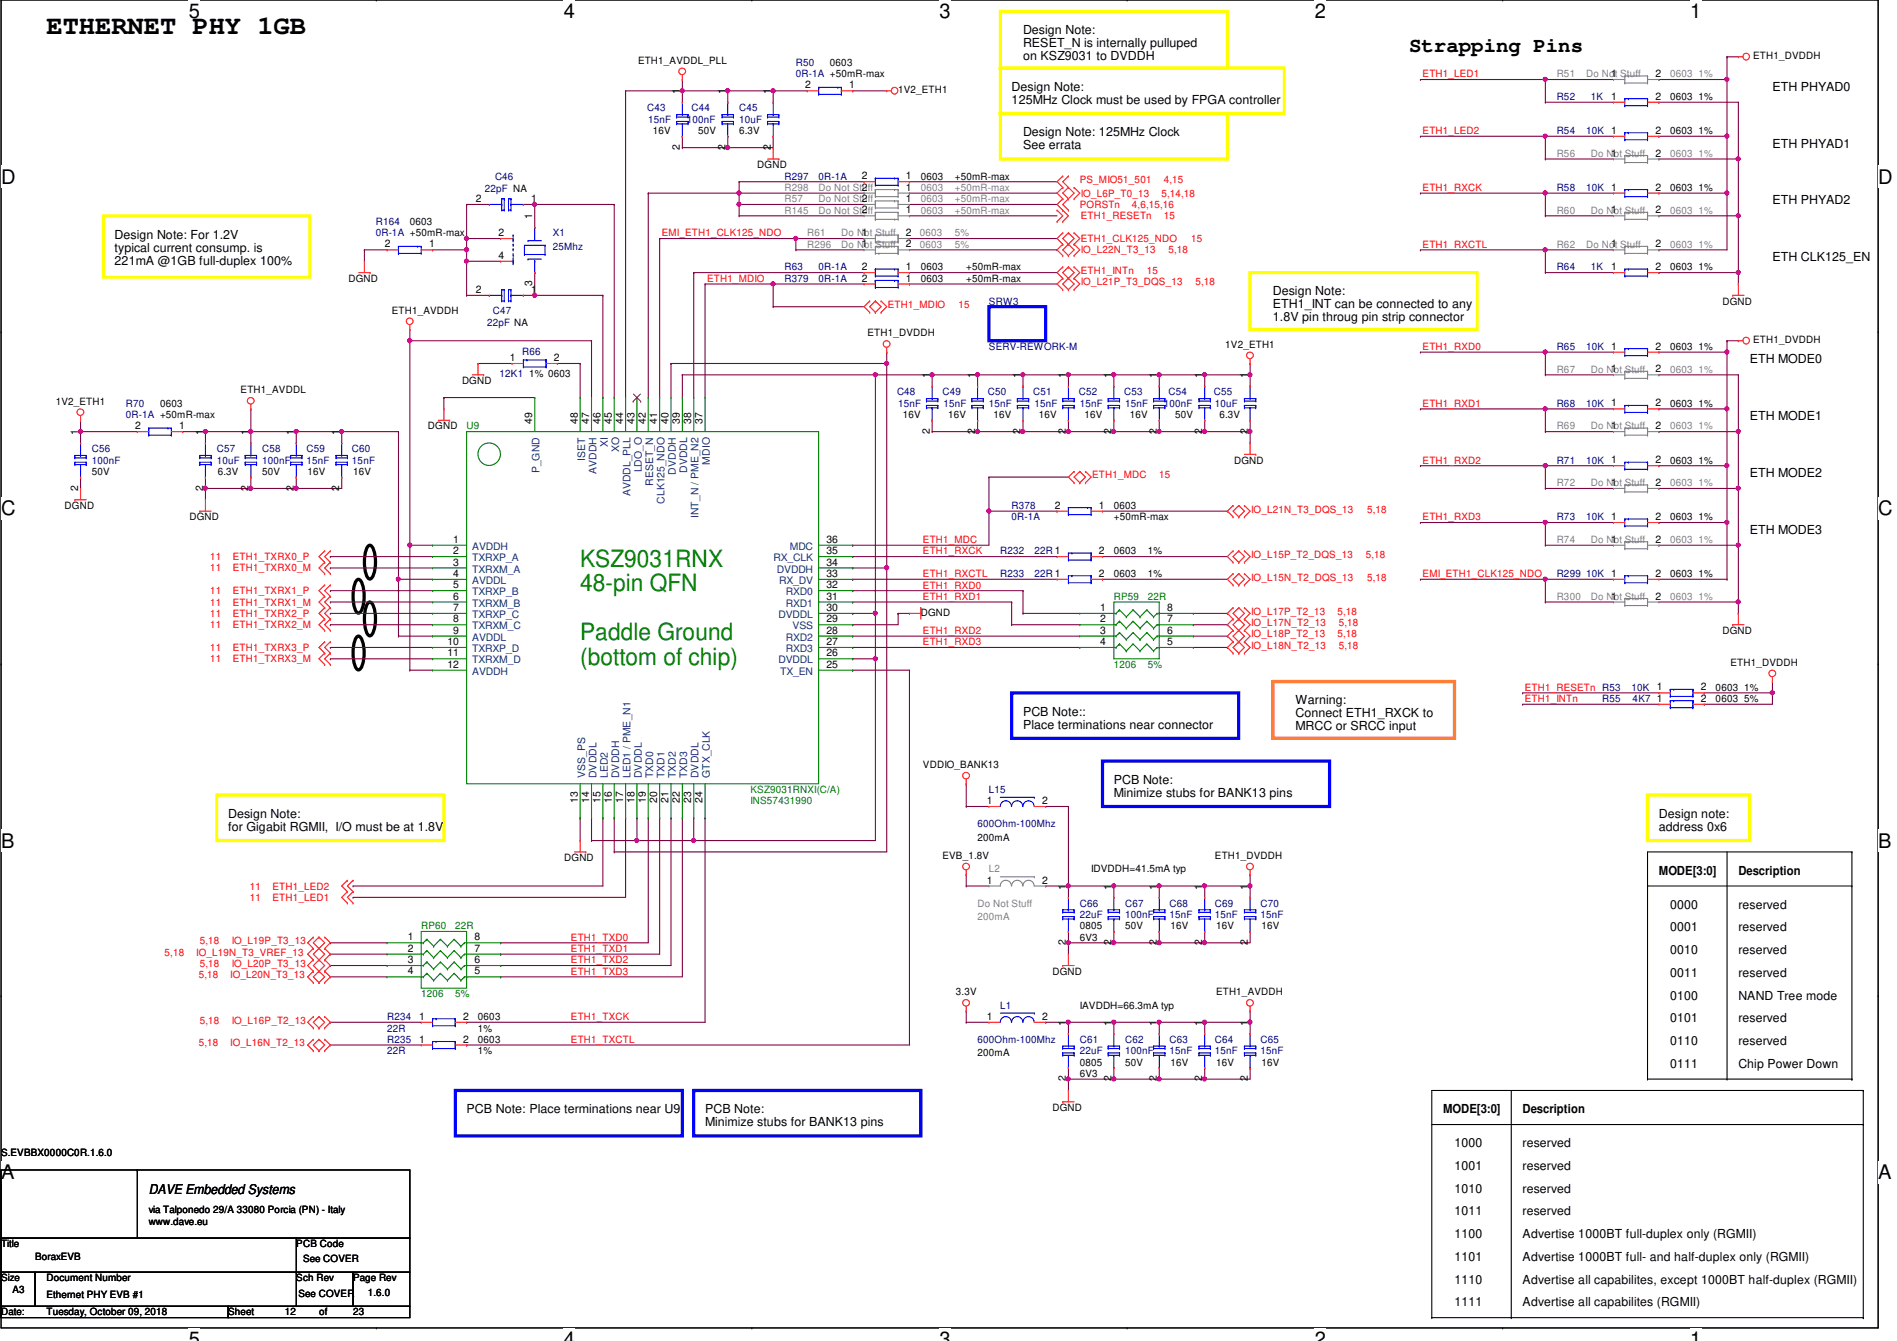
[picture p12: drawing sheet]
<svg xmlns="http://www.w3.org/2000/svg" width="297mm" height="210mm" viewBox="0 0 297 210" stroke-linecap="round" stroke-linejoin="round" font-family="sans-serif">
<defs><g id="words">
<text font-size="4.2" x="7.3" y="5.3">ETHERNET PHY 1GB</text>
<g font-size="3.7" fill="#007f00">
<text x="90.8" y="88.7">KSZ9031RNX</text>
<text x="90.8" y="92.5">48-pin QFN</text>
<text x="90.8" y="100.2">Paddle Ground</text>
<text x="90.8" y="104.1">(bottom of chip)</text>
</g>
<text font-size="3.3" x="220.6" y="8.1">Strapping Pins</text>
<g font-size="3.1">
<text x="29.5" y="2.8">5</text>
<text x="88.3" y="2.8">4</text>
<text x="147.1" y="2.8">3</text>
<text x="205.9" y="2.8">2</text>
<text x="264.7" y="2.8">1</text>
<text x=".2" y="28.7">D</text>
<text x="294.1" y="28.7">D</text>
<text x=".2" y="80.7">C</text>
<text x="294.1" y="80.7">C</text>
<text x=".2" y="132.7">B</text>
<text x="294.1" y="132.7">B</text>
<text x=".2" y="184.6">A</text>
<text x="294.1" y="184.6">A</text>
<text x="29.5" y="210.7">5</text>
<text x="88.3" y="210.7">4</text>
<text x="147.1" y="210.7">3</text>
<text x="205.9" y="210.7">2</text>
<text x="264.7" y="210.7">1</text>
</g>
<text font-size="2.1" x="23.3" y="186.9">DAVE Embedded Systems</text>
<g font-size="1.9">
<text x="160.2" y="5.3">Design Note:</text>
<text x="160.2" y="7.4">RESET_N is internally pulluped</text>
<text x="160.2" y="9.4">on KSZ9031 to DVDDH</text>
<text x="158.4" y="14.2">Design Note:</text>
<text x="158.4" y="16.3">125MHz Clock must be used by FPGA controller</text>
<text x="277.5" y="14.2">ETH PHYAD0</text>
<text x="160.2" y="21.3">Design Note: 125MHz Clock</text>
<text x="160.2" y="23.4">See errata</text>
<text x="277.5" y="23.1">ETH PHYAD1</text>
<text x="277.5" y="32">ETH PHYAD2</text>
<text x="17.9" y="37.3">Design Note: For 1.2V</text>
<text x="17.9" y="39.4">typical current consump. is</text>
<text x="17.9" y="41.4">221mA @1GB full-duplex 100%</text>
<text x="277.5" y="40.9">ETH CLK125_EN</text>
<text x="199.3" y="46.2">Design Note:</text>
<text x="199.3" y="48.3">ETH1_INT can be connected to any</text>
<text x="199.3" y="50.3">1.8V pin throug pin strip connector</text>
<text x="274" y="56.9">ETH MODE0</text>
<text x="274" y="65.8">ETH MODE1</text>
<text x="274" y="74.7">ETH MODE2</text>
<text x="274" y="83.6">ETH MODE3</text>
<text x="160.2" y="112">PCB Note::</text>
<text x="202.9" y="110.2">Warning:</text>
<text x="202.9" y="112.3">Connect ETH1_RXCK to</text>
<text x="160.2" y="114">Place terminations near connector</text>
<text x="202.9" y="114.3">MRCC or SRCC input</text>
<text x="174.4" y="122.7">PCB Note:</text>
<text x="174.4" y="124.7">Minimize stubs for BANK13 pins</text>
<text x="35.7" y="128">Design Note:</text>
<text x="35.7" y="130">for Gigabit RGMII, I/O must be at 1.8V</text>
<text x="259.8" y="128">Design note:</text>
<text x="259.8" y="130">address 0x6</text>
<text x="259.8" y="136.9">MODE[3:0]</text>
<text x="272.2" y="136.9">Description</text>
<text x="261.5" y="142.2">0000</text>
<text x="272.2" y="142.2">reserved</text>
<text x="261.5" y="145.8">0001</text>
<text x="261.5" y="149.4">0010</text>
<text x="272.2" y="145.8">reserved</text>
<text x="272.2" y="149.4">reserved</text>
<text x="261.5" y="152.9">0011</text>
<text x="272.2" y="152.9">reserved</text>
<text x="261.5" y="156.5">0100</text>
<text x="261.5" y="160">0101</text>
<text x="272.2" y="156.5">NAND Tree mode</text>
<text x="272.2" y="160">reserved</text>
<text x="261.5" y="163.6">0110</text>
<text x="261.5" y="167.1">0111</text>
<text x="272.2" y="163.6">reserved</text>
<text x="272.2" y="167.1">Chip Power Down</text>
<text x="73.1" y="174.2">PCB Note: Place terminations near U9</text>
<text x="110.4" y="174.2">PCB Note:</text>
<text x="110.4" y="176.3">Minimize stubs for BANK13 pins</text>
<text x="226" y="174.3">MODE[3:0]</text>
<text x="227.8" y="179.6">1000</text>
<text x="238.4" y="174.3">Description</text>
<text x="238.4" y="179.6">reserved</text>
<text x="227.7" y="183.1">1001</text>
<text x="238.4" y="183.1">reserved</text>
<text x="227.8" y="186.7">1010</text>
<text x="227.8" y="190.2">1011</text>
<text x="238.4" y="186.7">reserved</text>
<text x="238.4" y="190.2">reserved</text>
<text x="227.8" y="197.4">1101</text>
<text x="227.8" y="193.8">1100</text>
<text x="238.4" y="193.8">Advertise 1000BT full-duplex only (RGMII)</text>
<text x="238.4" y="197.4">Advertise 1000BT full- and half-duplex only (RGMII)</text>
<text x="227.8" y="200.9">1110</text>
<text x="238.4" y="200.9">Advertise all capabilites, except 1000BT half-duplex (RGMII)</text>
<text x="227.8" y="204.5">1111</text>
<text x="238.4" y="204.5">Advertise all capabilites (RGMII)</text>
</g>
<g font-size="1.6">
<text x="99.9" y="10">ETH1_AVDDL_PLL</text>
<text x="130" y="10.3">0603</text>
<text x="274.5" y="9.3">ETH1_DVDDH</text>
<text x="106.5" y="14.8" transform="rotate(-90 106.5 14.8)">1</text>
<text x="113.6" y="14.8" transform="rotate(-90 113.6 14.8)">1</text>
<text x="120.7" y="14.8" transform="rotate(-90 120.7 14.8)">1</text>
<text x="126.1" y="13.8">2</text>
<text x="133" y="13.8">1</text>
<text x="140.6" y="14.6">1V2_ETH1</text>
<text x="252.3" y="12.1">1</text>
<text x="252.3" y="15.6">1</text>
<text x="259.2" y="12.1">2</text>
<text x="259.2" y="15.6">2</text>
<text x="261.5" y="15.7">0603 1%</text>
<text x="102.2" y="21">16V</text>
<text x="106.5" y="23.5" transform="rotate(-90 106.5 23.5)">2</text>
<text x="109.3" y="21">50V</text>
<text x="113.6" y="23.5" transform="rotate(-90 113.6 23.5)">2</text>
<text x="115.7" y="21">6.3V</text>
<text x="120.7" y="23.5" transform="rotate(-90 120.7 23.5)">2</text>
<text x="252.3" y="21">1</text>
<text x="259.2" y="21">2</text>
<text x="261.5" y="21">0603 1%</text>
<text x="118.6" y="26.3">DGND</text>
<text x="135" y="29.8">2</text>
<text x="135" y="28.1">2</text>
<text x="141.9" y="29.8">1</text>
<text x="141.9" y="28.1">1</text>
<text x="144.2" y="28.1">0603</text>
<text x="149.5" y="28.1">+50mR-max</text>
<text x="252.3" y="29.8">1</text>
<text x="252.3" y="24.5">1</text>
<text x="259.2" y="29.8">2</text>
<text x="259.2" y="24.5">2</text>
<text x="261.5" y="29.9">0603 1%</text>
<text x="64.2" y="35.2">0603</text>
<text x="74.5" y="31.6">2</text>
<text x="83.2" y="31.6">1</text>
<text x="83.4" y="34.3" transform="rotate(-90 83.4 34.3)">1</text>
<text x="135" y="33.4">2</text>
<text x="135" y="31.6">2</text>
<text x="141.9" y="33.4">1</text>
<text x="141.9" y="31.6">1</text>
<text x="252.3" y="33.4">1</text>
<text x="259.2" y="33.4">2</text>
<text x="60.3" y="38.7">2</text>
<text x="67.2" y="38.7">1</text>
<text x="78.1" y="37">2</text>
<text x="78.1" y="40.5">4</text>
<text x="135" y="38.7">1</text>
<text x="135" y="37">1</text>
<text x="141.9" y="38.7">2</text>
<text x="141.9" y="37">2</text>
<text x="252.3" y="38.7">1</text>
<text x="259.2" y="38.7">2</text>
<text x="54.6" y="44.1">DGND</text>
<text x="74.5" y="45.8">2</text>
<text x="83.2" y="45.8">1</text>
<text x="83.4" y="44.8" transform="rotate(-90 83.4 44.8)">3</text>
<text x="135" y="42.3">2</text>
<text x="135" y="44.1">2</text>
<text x="141.9" y="42.3">1</text>
<text x="141.9" y="44.1">1</text>
<text x="144.2" y="42.3">0603</text>
<text x="144.2" y="44.1">0603</text>
<text x="151.3" y="42.3">+50mR-max</text>
<text x="151.3" y="44.1">+50mR-max</text>
<text x="252.3" y="42.3">1</text>
<text x="259.2" y="42.3">2</text>
<text x="261.5" y="42.3">0603 1%</text>
<text x="269.7" y="47.7">DGND</text>
<text x="61.3" y="49.1">ETH1_AVDDH</text>
<text x="135.8" y="52.7">ETH1_DVDDH</text>
<text x="274.5" y="53.7">ETH1_DVDDH</text>
<text x="79.8" y="56.5">1</text>
<text x="82.8" y="59.1">1% 0603</text>
<text x="86.7" y="56.5">2</text>
<text x="145.6" y="59.2" transform="rotate(-90 145.6 59.2)">1</text>
<text x="152.7" y="59.2" transform="rotate(-90 152.7 59.2)">1</text>
<text x="159.8" y="59.2" transform="rotate(-90 159.8 59.2)">1</text>
<text x="166.9" y="59.2" transform="rotate(-90 166.9 59.2)">1</text>
<text x="174" y="59.2" transform="rotate(-90 174 59.2)">1</text>
<text x="181.1" y="59.2" transform="rotate(-90 181.1 59.2)">1</text>
<text x="188.3" y="59.2" transform="rotate(-90 188.3 59.2)">1</text>
<text x="191.9" y="54.4">1V2_ETH1</text>
<text x="195.4" y="59.2" transform="rotate(-90 195.4 59.2)">1</text>
<text x="252.3" y="54.7">1</text>
<text x="252.3" y="58.3">1</text>
<text x="259.2" y="54.7">2</text>
<text x="259.2" y="58.3">2</text>
<text x="261.5" y="54.8">0603 1%</text>
<text x="8.7" y="63.3">1V2_ETH1</text>
<text x="25.1" y="63.7">0603</text>
<text x="37.7" y="61.6">ETH1_AVDDL</text>
<text x="72.3" y="60.1">DGND</text>
<text x="141.3" y="65.4">16V</text>
<text x="148.5" y="65.4">16V</text>
<text x="155.6" y="65.4">16V</text>
<text x="162.7" y="65.4">16V</text>
<text x="169.8" y="65.4">16V</text>
<text x="176.9" y="65.4">16V</text>
<text x="184" y="65.4">50V</text>
<text x="191" y="65.4">6.3V</text>
<text x="252.3" y="63.6">1</text>
<text x="259.2" y="63.6">2</text>
<text x="261.5" y="63.7">0603 1%</text>
<text x="12.2" y="68.1" transform="rotate(-90 12.2 68.1)">1</text>
<text x="21.2" y="67.2">2</text>
<text x="28.1" y="67.2">1</text>
<text x="31.8" y="68.1" transform="rotate(-90 31.8 68.1)">1</text>
<text x="38.9" y="68.1" transform="rotate(-90 38.9 68.1)">1</text>
<text x="46" y="68.1" transform="rotate(-90 46 68.1)">1</text>
<text x="53.1" y="68.1" transform="rotate(-90 53.1 68.1)">1</text>
<text x="67" y="67.2">DGND</text>
<text x="83.4" y="66.3" transform="rotate(-90 83.4 66.3)">49</text>
<text x="90.5" y="66.3" transform="rotate(-90 90.5 66.3)">48</text>
<text x="92.2" y="66.3" transform="rotate(-90 92.2 66.3)">47</text>
<text x="94" y="66.3" transform="rotate(-90 94 66.3)">46</text>
<text x="95.8" y="66.3" transform="rotate(-90 95.8 66.3)">45</text>
<text x="97.6" y="66.3" transform="rotate(-90 97.6 66.3)">44</text>
<text x="99.4" y="66.3" transform="rotate(-90 99.4 66.3)">43</text>
<text x="101.1" y="66.3" transform="rotate(-90 101.1 66.3)">42</text>
<text x="102.9" y="66.3" transform="rotate(-90 102.9 66.3)">41</text>
<text x="104.7" y="66.3" transform="rotate(-90 104.7 66.3)">40</text>
<text x="106.5" y="66.3" transform="rotate(-90 106.5 66.3)">39</text>
<text x="108.2" y="66.3" transform="rotate(-90 108.2 66.3)">38</text>
<text x="110" y="66.3" transform="rotate(-90 110 66.3)">37</text>
<text x="145.6" y="67.9" transform="rotate(-90 145.6 67.9)">2</text>
<text x="152.7" y="67.9" transform="rotate(-90 152.7 67.9)">2</text>
<text x="159.8" y="67.9" transform="rotate(-90 159.8 67.9)">2</text>
<text x="166.9" y="67.9" transform="rotate(-90 166.9 67.9)">2</text>
<text x="174" y="67.9" transform="rotate(-90 174 67.9)">2</text>
<text x="181.1" y="67.9" transform="rotate(-90 181.1 67.9)">2</text>
<text x="188.3" y="67.9" transform="rotate(-90 188.3 67.9)">2</text>
<text x="195.4" y="67.9" transform="rotate(-90 195.4 67.9)">2</text>
<text x="252.3" y="67.2">1</text>
<text x="259.2" y="67.2">2</text>
<text x="12.2" y="76.8" transform="rotate(-90 12.2 76.8)">2</text>
<text x="14.4" y="74.3">50V</text>
<text x="31.8" y="76.8" transform="rotate(-90 31.8 76.8)">2</text>
<text x="34.1" y="74.3">6.3V</text>
<text x="38.9" y="76.8" transform="rotate(-90 38.9 76.8)">2</text>
<text x="41.1" y="74.3">50V</text>
<text x="46" y="76.8" transform="rotate(-90 46 76.8)">2</text>
<text x="48.2" y="74.3">16V</text>
<text x="53.1" y="76.8" transform="rotate(-90 53.1 76.8)">2</text>
<text x="55.3" y="74.3">16V</text>
<text x="193.2" y="72.6">DGND</text>
<text x="252.3" y="76.1">1</text>
<text x="252.3" y="72.5">1</text>
<text x="259.2" y="76.1">2</text>
<text x="259.2" y="72.5">2</text>
<text x="261.5" y="72.6">0603 1%</text>
<text x="10.1" y="79.7">DGND</text>
<text x="29.7" y="81.4">DGND</text>
<text x="165.2" y="79.6">2</text>
<text x="172.1" y="79.6">1</text>
<text x="174.4" y="79.7">0603</text>
<text x="174.4" y="81.4">+50mR-max</text>
<text x="252.3" y="81.4">1</text>
<text x="259.2" y="81.4">2</text>
<text x="261.5" y="81.4">0603 1%</text>
<text x="70.9" y="85">1</text>
<text x="70.9" y="86.7">2</text>
<text x="70.9" y="88.5">3</text>
<text x="129.4" y="88.5">34</text>
<text x="129.4" y="86.7">35</text>
<text x="129.4" y="85">36</text>
<text x="172.1" y="86.7">2</text>
<text x="174.4" y="86.8">0603</text>
<text x="179.7" y="86.8">1%</text>
<text x="252.3" y="85">1</text>
<text x="259.2" y="85">2</text>
<text x="70.9" y="92.1">5</text>
<text x="70.9" y="93.9">6</text>
<text x="70.9" y="95.6">7</text>
<text x="70.9" y="90.3">4</text>
<text x="129.4" y="95.6">30</text>
<text x="129.4" y="93.9">31</text>
<text x="129.4" y="92.1">32</text>
<text x="129.4" y="90.3">33</text>
<text x="172.1" y="90.3">2</text>
<text x="172.3" y="95.6">1</text>
<text x="174.4" y="90.3">0603</text>
<text x="179.7" y="90.3">1%</text>
<text x="182.7" y="95.6">8</text>
<text x="252.3" y="90.3">1</text>
<text x="252.3" y="93.9">1</text>
<text x="259.2" y="90.3">2</text>
<text x="259.2" y="93.9">2</text>
<text x="261.5" y="90.3">0603 1%</text>
<text x="70.1" y="101">10</text>
<text x="70.9" y="97.4">8</text>
<text x="70.9" y="99.2">9</text>
<text x="129.4" y="101">27</text>
<text x="129.4" y="97.4">29</text>
<text x="129.4" y="99.2">28</text>
<text x="144.2" y="96.4">DGND</text>
<text x="172.3" y="97.4">2</text>
<text x="172.3" y="99.2">3</text>
<text x="172.3" y="101">4</text>
<text x="182.7" y="97.4">7</text>
<text x="182.7" y="99.2">6</text>
<text x="182.7" y="101">5</text>
<text x="269.7" y="99.2">DGND</text>
<text x="70.1" y="102.7">11</text>
<text x="70.1" y="104.5">12</text>
<text x="129.4" y="104.5">25</text>
<text x="129.4" y="102.7">26</text>
<text x="271" y="104.2">ETH1_DVDDH</text>
<text x="259.4" y="109.9">1</text>
<text x="259.4" y="108.1">1</text>
<text x="266.3" y="109.9">2</text>
<text x="266.3" y="108.1">2</text>
<text x="268.6" y="109.9">0603 5%</text>
<text x="268.6" y="108.1">0603 1%</text>
<text x="90.5" y="125.7" transform="rotate(-90 90.5 125.7)">13</text>
<text x="92.2" y="125.7" transform="rotate(-90 92.2 125.7)">14</text>
<text x="94" y="125.7" transform="rotate(-90 94 125.7)">15</text>
<text x="95.8" y="125.7" transform="rotate(-90 95.8 125.7)">16</text>
<text x="97.6" y="125.7" transform="rotate(-90 97.6 125.7)">17</text>
<text x="99.4" y="125.7" transform="rotate(-90 99.4 125.7)">18</text>
<text x="101.1" y="125.7" transform="rotate(-90 101.1 125.7)">19</text>
<text x="102.9" y="125.7" transform="rotate(-90 102.9 125.7)">20</text>
<text x="104.7" y="125.7" transform="rotate(-90 104.7 125.7)">21</text>
<text x="106.5" y="125.7" transform="rotate(-90 106.5 125.7)">22</text>
<text x="108.2" y="125.7" transform="rotate(-90 108.2 125.7)">23</text>
<text x="110" y="125.7" transform="rotate(-90 110 125.7)">24</text>
<text x="144.5" y="120.2">VDDIO_BANK13</text>
<text x="154.5" y="125.9">1</text>
<text x="163.2" y="125.9">2</text>
<text x="153.1" y="131.6">200mA</text>
<text x="88.3" y="134.8">DGND</text>
<text x="147.6" y="134.5">EVB_1.8V</text>
<text x="170.9" y="136.6">IDVDDH=41.5mA typ</text>
<text x="190.2" y="134.5">ETH1_DVDDH</text>
<text x="154.5" y="138.3">1</text>
<text x="163.2" y="138.3">2</text>
<text x="166.9" y="139.2" transform="rotate(-90 166.9 139.2)">1</text>
<text x="174" y="139.2" transform="rotate(-90 174 139.2)">1</text>
<text x="181.1" y="139.2" transform="rotate(-90 181.1 139.2)">1</text>
<text x="188.3" y="139.2" transform="rotate(-90 188.3 139.2)">1</text>
<text x="195.4" y="139.2" transform="rotate(-90 195.4 139.2)">1</text>
<text x="63.8" y="147.2">1</text>
<text x="63.8" y="149">2</text>
<text x="74.3" y="147.2">8</text>
<text x="74.3" y="149">7</text>
<text x="166.9" y="147.9" transform="rotate(-90 166.9 147.9)">2</text>
<text x="169.1" y="147.2">6V3</text>
<text x="169.1" y="145.5">0805</text>
<text x="174" y="147.9" transform="rotate(-90 174 147.9)">2</text>
<text x="176.2" y="145.5">50V</text>
<text x="181.1" y="147.9" transform="rotate(-90 181.1 147.9)">2</text>
<text x="183.3" y="145.5">16V</text>
<text x="188.3" y="147.9" transform="rotate(-90 188.3 147.9)">2</text>
<text x="190.4" y="145.5">16V</text>
<text x="195.4" y="147.9" transform="rotate(-90 195.4 147.9)">2</text>
<text x="197.5" y="145.5">16V</text>
<text x="63.8" y="150.7">3</text>
<text x="63.8" y="152.5">4</text>
<text x="74.3" y="150.7">6</text>
<text x="74.3" y="152.5">5</text>
<text x="149.7" y="155.8">3.3V</text>
<text x="164.8" y="152.6">DGND</text>
<text x="190.4" y="155.8">ETH1_AVDDH</text>
<text x="65.6" y="159.6">1</text>
<text x="72.5" y="159.6">2</text>
<text x="74.8" y="159.7">0603</text>
<text x="74.8" y="161.5">1%</text>
<text x="154.5" y="159.6">1</text>
<text x="163.2" y="159.6">2</text>
<text x="166.9" y="160.6" transform="rotate(-90 166.9 160.6)">1</text>
<text x="169.1" y="157.9">IAVDDH=66.3mA typ</text>
<text x="174" y="160.6" transform="rotate(-90 174 160.6)">1</text>
<text x="181.1" y="160.6" transform="rotate(-90 181.1 160.6)">1</text>
<text x="188.3" y="160.6" transform="rotate(-90 188.3 160.6)">1</text>
<text x="195.4" y="160.6" transform="rotate(-90 195.4 160.6)">1</text>
<text x="65.6" y="163.2">1</text>
<text x="72.5" y="163.2">2</text>
<text x="74.8" y="163.2">0603</text>
<text x="74.8" y="165">1%</text>
<text x="153.1" y="165.4">200mA</text>
<text x="169.1" y="166.8">0805</text>
<text x="176.2" y="166.8">50V</text>
<text x="183.3" y="166.8">16V</text>
<text x="190.4" y="166.8">16V</text>
<text x="197.5" y="166.8">16V</text>
<text x="164.8" y="173.9">DGND</text>
<text x="166.9" y="169.2" transform="rotate(-90 166.9 169.2)">2</text>
<text x="169.1" y="168.6">6V3</text>
<text x="174" y="169.2" transform="rotate(-90 174 169.2)">2</text>
<text x="181.1" y="169.2" transform="rotate(-90 181.1 169.2)">2</text>
<text x="188.3" y="169.2" transform="rotate(-90 188.3 169.2)">2</text>
<text x="195.4" y="169.2" transform="rotate(-90 195.4 169.2)">2</text>
<text x=".2" y="181">S.EVBBX0000C0R.1.6.0</text>
<text x="23.3" y="189.9">via Talponedo 29/A 33080 Porcia (PN) - Italy</text>
<text x="23.3" y="191.7">www.dave.eu</text>
<text x=".2" y="195.2">Title</text>
<text x="5.5" y="197.2">BoraxEVB</text>
<text x="46.4" y="195.2">PCB Code</text>
<text x="47.5" y="197.6">See COVER</text>
<text x=".2" y="200.6">Size</text>
<text x="1.9" y="202.4">A3</text>
<text x="7.3" y="203.2">Ethernet PHY EVB #1</text>
<text x="7.3" y="200.6">Document Number</text>
<text x="46.4" y="200.6">Sch Rev</text>
<text x="46.7" y="203.1">See COVER</text>
<text x="55.3" y="200.6">Page Rev</text>
<text x="57.6" y="202.9">1.6.0</text>
<text x=".2" y="205.9">Date:</text>
<text x="7.3" y="205.9">Tuesday, October 09, 2018</text>
<text x="35.7" y="205.9">Sheet</text>
<text x="44.6" y="205.9">12</text>
<text x="50" y="205.9">of</text>
<text x="55.3" y="205.9">23</text>
</g>
<g font-size="1.6" fill="#00007f">
<text x="124.6" y="10.3">R50</text>
<text x="101.3" y="17.4">C43</text>
<text x="108.3" y="17.4">C44</text>
<text x="115.7" y="17.4">C45</text>
<text x="124.6" y="12.1">0R-1A +50mR-max</text>
<text x="243.8" y="15.7">R52</text>
<text x="249.1" y="15.7">1K</text>
<text x="101.5" y="19.2">15nF</text>
<text x="107.6" y="19.2">100nF</text>
<text x="115.7" y="19.2">10uF</text>
<text x="243.8" y="21">R54</text>
<text x="248.4" y="21">10K</text>
<text x="77.5" y="28.1">C46</text>
<text x="122.8" y="28.1">R297</text>
<text x="128.2" y="28.1">0R-1A</text>
<text x="243.8" y="29.9">R58</text>
<text x="248.4" y="29.9">10K</text>
<text x="58.8" y="35.2">R164</text>
<text x="75.9" y="30.1">22pF NA</text>
<text x="58.8" y="37">0R-1A +50mR-max</text>
<text x="86.6" y="37">X1</text>
<text x="86.6" y="39.1">25Mhz</text>
<text x="122.8" y="42.3">R63</text>
<text x="122.8" y="44.1">R379</text>
<text x="128.2" y="42.3">0R-1A</text>
<text x="128.2" y="44.1">0R-1A</text>
<text x="154.9" y="47.7">SRW3</text>
<text x="243.8" y="42.3">R64</text>
<text x="249.1" y="42.3">1K</text>
<text x="76.3" y="51.1">22pF NA</text>
<text x="77.2" y="49.1">C47</text>
<text x="78.2" y="59.1">12K1</text>
<text x="81.8" y="55.5">R66</text>
<text x="154.9" y="54.8">SERV-REWORK-M</text>
<text x="243.8" y="54.8">R65</text>
<text x="248.4" y="54.8">10K</text>
<text x="19.7" y="63.7">R70</text>
<text x="19.7" y="65.4">0R-1A +50mR-max</text>
<text x="140.5" y="61.9">C48</text>
<text x="140.6" y="63.7">15nF</text>
<text x="147.6" y="61.9">C49</text>
<text x="147.7" y="63.7">15nF</text>
<text x="154.7" y="61.9">C50</text>
<text x="154.9" y="63.7">15nF</text>
<text x="161.8" y="61.9">C51</text>
<text x="162" y="63.7">15nF</text>
<text x="168.9" y="61.9">C52</text>
<text x="169.1" y="63.7">15nF</text>
<text x="176" y="61.9">C53</text>
<text x="176.2" y="63.7">15nF</text>
<text x="182.2" y="63.7">100nF</text>
<text x="183" y="61.9">C54</text>
<text x="190.1" y="61.9">C55</text>
<text x="190.2" y="63.7">10uF</text>
<text x="243.8" y="63.7">R68</text>
<text x="248.4" y="63.7">10K</text>
<text x="14.4" y="70.8">C56</text>
<text x="33.9" y="70.8">C57</text>
<text x="41.1" y="70.8">C58</text>
<text x="48" y="70.8">C59</text>
<text x="55.1" y="70.8">C60</text>
<text x="14.4" y="72.6">100nF</text>
<text x="33.9" y="72.6">10uF</text>
<text x="41.1" y="72.6">100nF</text>
<text x="48" y="72.6">15nF</text>
<text x="55.1" y="72.6">15nF</text>
<text x="243.8" y="72.6">R71</text>
<text x="248.4" y="72.6">10K</text>
<text x="158.4" y="79.7">R378</text>
<text x="158.4" y="81.4">0R-1A</text>
<text x="243.8" y="81.4">R73</text>
<text x="248.4" y="81.4">10K</text>
<text x="156.6" y="86.8">R232</text>
<text x="162" y="86.8">22R 1</text>
<text x="156.6" y="90.3">R233</text>
<text x="162" y="90.3">22R 1</text>
<text x="243.8" y="90.3">R299 10K</text>
<text x="250.9" y="109.9">R55</text>
<text x="255.5" y="108.1">10K</text>
<text x="255.6" y="109.9">4K7</text>
<text x="154.9" y="124.1">L15</text>
<text x="153.1" y="129.5">600Ohm-100Mhz</text>
<text x="169.1" y="141.9">C66</text>
<text x="169.1" y="143.7">22uF</text>
<text x="176.2" y="141.9">C67</text>
<text x="176.2" y="143.7">100nF</text>
<text x="183.1" y="141.9">C68</text>
<text x="183.1" y="143.7">15nF</text>
<text x="190.2" y="141.9">C69</text>
<text x="190.2" y="143.7">15nF</text>
<text x="197.4" y="141.9">C70</text>
<text x="197.4" y="143.7">15nF</text>
<text x="60.6" y="159.7">R234</text>
<text x="60.6" y="161.5">22R</text>
<text x="156.6" y="157.9">L1</text>
<text x="60.6" y="163.2">R235</text>
<text x="60.6" y="165">22R</text>
<text x="153.1" y="163.2">600Ohm-100Mhz</text>
<text x="169.1" y="163.2">C61</text>
<text x="169.1" y="165">22uF</text>
<text x="176.2" y="163.2">C62</text>
<text x="176.2" y="165">100nF</text>
<text x="183.1" y="163.2">C63</text>
<text x="183.1" y="165">15nF</text>
<text x="190.2" y="163.2">C64</text>
<text x="190.2" y="165">15nF</text>
<text x="197.4" y="163.2">C65</text>
<text x="197.4" y="165">15nF</text>
</g>
<g font-size="1.6" fill="#f00">
<text x="222.8" y="12.1">ETH1_LED1</text>
<text x="222.8" y="21">ETH1_LED2</text>
<text x="169.1" y="28.7">PS_MIO51_501</text>
<text x="182.2" y="28.7">4,15</text>
<text x="222.8" y="29.9">ETH1_RXCK</text>
<text x="169.1" y="32.6">PORSTn</text>
<text x="169.2" y="30.8">IO_L6P_T0_13</text>
<text x="169.2" y="34.3">ETH1_RESETn</text>
<text x="177.2" y="32.6">4,6,15,16</text>
<text x="181.9" y="30.8">5,14,18</text>
<text x="182.2" y="34.3">15</text>
<text x="103.6" y="37">EMI_ETH1_CLK125_NDO</text>
<text x="169.2" y="37.9">ETH1_CLK125_NDO</text>
<text x="169.2" y="39.7">IO_L22N_T3_13</text>
<text x="183" y="39.7">5,18</text>
<text x="186.5" y="37.9">15</text>
<text x="222.8" y="38.8">ETH1_RXCTL</text>
<text x="110.7" y="44.1">ETH1_MDIO</text>
<text x="169.2" y="44.7">IO_L21P_T3_DQS_13</text>
<text x="169.2" y="42.9">ETH1_INTn</text>
<text x="179.6" y="42.9">15</text>
<text x="187.2" y="44.7">5,18</text>
<text x="139" y="48.2">ETH1_MDIO</text>
<text x="150.1" y="48.2">15</text>
<text x="222.8" y="54.8">ETH1_RXD0</text>
<text x="222.8" y="63.7">ETH1_RXD1</text>
<text x="171" y="74.9">ETH1_MDC</text>
<text x="181.5" y="74.9">15</text>
<text x="222.8" y="72.6">ETH1_RXD2</text>
<text x="195.9" y="80.2">IO_L21N_T3_DQS_13</text>
<text x="214.1" y="80.2">5,18</text>
<text x="222.8" y="81.4">ETH1_RXD3</text>
<text x="32.9" y="87.7">11</text>
<text x="32.9" y="89.5">11</text>
<text x="36.4" y="87.7">ETH1_TXRX0_P</text>
<text x="36.4" y="89.5">ETH1_TXRX0_M</text>
<text x="144.5" y="86.8">ETH1_RXCK</text>
<text x="144.5" y="85">ETH1_MDC</text>
<text x="195.9" y="87.3">IO_L15P_T2_DQS_13</text>
<text x="213.9" y="87.3">5,18</text>
<text x="32.9" y="93">11</text>
<text x="32.9" y="94.8">11</text>
<text x="36.4" y="93">ETH1_TXRX1_P</text>
<text x="36.4" y="94.8">ETH1_TXRX1_M</text>
<text x="144.5" y="92.1">ETH1_RXD0</text>
<text x="144.5" y="93.9">ETH1_RXD1</text>
<text x="144.5" y="90.3">ETH1_RXCTL</text>
<text x="195.9" y="90.9">IO_L15N_T2_DQS_13</text>
<text x="214.1" y="90.9">5,18</text>
<text x="222.8" y="90.3">EMI_ETH1_CLK125_NDO</text>
<text x="32.9" y="96.6">11</text>
<text x="32.9" y="98.3">11</text>
<text x="32.9" y="101.9">11</text>
<text x="36.4" y="96.6">ETH1_TXRX2_P</text>
<text x="36.4" y="98.3">ETH1_TXRX2_M</text>
<text x="36.4" y="101.9">ETH1_TXRX3_P</text>
<text x="144.5" y="99.2">ETH1_RXD2</text>
<text x="144.5" y="101">ETH1_RXD3</text>
<text x="195.9" y="96.2">IO_L17P_T2_13</text>
<text x="195.9" y="98">IO_L17N_T2_13</text>
<text x="195.9" y="99.8">IO_L18P_T2_13</text>
<text x="195.9" y="101.6">IO_L18N_T2_13</text>
<text x="209.4" y="96.2">5,18</text>
<text x="209.4" y="99.8">5,18</text>
<text x="209.6" y="98">5,18</text>
<text x="209.6" y="101.6">5,18</text>
<text x="32.9" y="103.7">11</text>
<text x="36.4" y="103.7">ETH1_TXRX3_M</text>
<text x="238.8" y="109.9">ETH1_INTn</text>
<text x="238.8" y="108.1">ETH1_RESETn R53</text>
<text x="39.1" y="141">11</text>
<text x="39.1" y="139.2">11</text>
<text x="42.7" y="141">ETH1_LED1</text>
<text x="42.7" y="139.2">ETH1_LED2</text>
<text x="25.8" y="149.6">5,18</text>
<text x="30.7" y="149.6">IO_L19N_T3_VREF_13</text>
<text x="31.3" y="147.8">5,18</text>
<text x="36.3" y="147.8">IO_L19P_T3_13</text>
<text x="89.4" y="147.2">ETH1_TXD0</text>
<text x="89.4" y="149">ETH1_TXD1</text>
<text x="31.1" y="153.1">5,18</text>
<text x="31.3" y="151.3">5,18</text>
<text x="36.1" y="153.1">IO_L20N_T3_13</text>
<text x="36.3" y="151.3">IO_L20P_T3_13</text>
<text x="89.4" y="150.8">ETH1_TXD2</text>
<text x="89.4" y="152.6">ETH1_TXD3</text>
<text x="31.3" y="160.2">5,18</text>
<text x="36.3" y="160.2">IO_L16P_T2_13</text>
<text x="89.4" y="159.7">ETH1_TXCK</text>
<text x="31.1" y="163.8">5,18</text>
<text x="36.1" y="163.8">IO_L16N_T2_13</text>
<text x="89.4" y="163.2">ETH1_TXCTL</text>
</g>
<g font-size="1.6" fill="#7f7f7f">
<text x="243.8" y="12.1">R51</text>
<text x="248.4" y="12.1">Do Not Stuff</text>
<text x="261.5" y="12.1">0603 1%</text>
<text x="122.8" y="29.9">R298</text>
<text x="128.2" y="29.9">Do Not Stuff</text>
<text x="144.2" y="29.9">0603</text>
<text x="149.5" y="29.9">+50mR-max</text>
<text x="243.8" y="24.6">R56</text>
<text x="249.1" y="24.6">Do Not Stuff</text>
<text x="261.5" y="24.6">0603 1%</text>
<text x="122.8" y="33.4">R145</text>
<text x="122.8" y="31.7">R57</text>
<text x="128.2" y="31.7">Do Not Stuff</text>
<text x="128.2" y="33.4">Do Not Stuff</text>
<text x="144.2" y="33.4">0603</text>
<text x="144.2" y="31.7">0603</text>
<text x="149.5" y="33.4">+50mR-max</text>
<text x="149.5" y="31.7">+50mR-max</text>
<text x="243.8" y="33.4">R60</text>
<text x="249.1" y="33.4">Do Not Stuff</text>
<text x="261.5" y="33.4">0603 1%</text>
<text x="126.4" y="38.8">R296</text>
<text x="126.4" y="37">R61</text>
<text x="131.7" y="37">Do Not Stuff</text>
<text x="131.7" y="38.8">Do Not Stuff</text>
<text x="144" y="38.8">0603</text>
<text x="144" y="37">0603</text>
<text x="149.5" y="38.8">5%</text>
<text x="149.5" y="37">5%</text>
<text x="243.8" y="38.8">R62</text>
<text x="248.4" y="38.8">Do Not Stuff</text>
<text x="261.5" y="38.8">0603 1%</text>
<text x="243.8" y="58.3">R67</text>
<text x="249.1" y="58.3">Do Not Stuff</text>
<text x="261.5" y="58.3">0603 1%</text>
<text x="243.8" y="67.2">R69</text>
<text x="249.1" y="67.2">Do Not Stuff</text>
<text x="261.5" y="67.2">0603 1%</text>
<text x="243.8" y="76.1">R72</text>
<text x="249.1" y="76.1">Do Not Stuff</text>
<text x="261.5" y="76.1">0603 1%</text>
<text x="243.8" y="85">R74</text>
<text x="249.1" y="85">Do Not Stuff</text>
<text x="261.5" y="85">0603 1%</text>
<text x="243.8" y="93.9">R300</text>
<text x="249.1" y="93.9">Do Not Stuff</text>
<text x="261.5" y="93.9">0603 1%</text>
<text x="154.9" y="136.6">L2</text>
<text x="153.1" y="141.9">Do Not Stuff</text>
<text x="153.1" y="144">200mA</text>
</g>
<g font-size="1.6" fill="#007f00">
<text x="73.1" y="67.2">U9</text>
<text x="174.4" y="93.9">RP59</text>
<text x="179.7" y="93.9">22R</text>
<text x="174.4" y="104.6">1206</text>
<text x="179.7" y="104.6">5%</text>
<text x="117.5" y="124.1">KSZ9031RNXI(C/A)</text>
<text x="117.5" y="125.9">INS57431990</text>
<text x="66" y="145.5">RP60</text>
<text x="71.3" y="145.5">22R</text>
<text x="66" y="156.1">1206</text>
<text x="71.3" y="156.1">5%</text>
</g>
<g font-size="1.6" fill="#00407f">
<text x="95.2" y="70" transform="rotate(-90 95.2 70)">XI</text>
<text x="96.9" y="70.8" transform="rotate(-90 96.9 70.8)">XO</text>
<text x="84.5" y="74.1" transform="rotate(-90 84.5 74.1)">P_GND</text>
<text x="91.6" y="72.1" transform="rotate(-90 91.6 72.1)">ISET</text>
<text x="93.4" y="74.2" transform="rotate(-90 93.4 74.2)">AVDDH</text>
<text x="98.7" y="77.7" transform="rotate(-90 98.7 77.7)">AVDDL_PLL</text>
<text x="100.5" y="74" transform="rotate(-90 100.5 74)">LDO_O</text>
<text x="102.3" y="76" transform="rotate(-90 102.3 76)">RESET_N</text>
<text x="105.8" y="74.3" transform="rotate(-90 105.8 74.3)">DVDDH</text>
<text x="107.6" y="74" transform="rotate(-90 107.6 74)">DVDDL</text>
<text x="111.2" y="72.7" transform="rotate(-90 111.2 72.7)">MDIO</text>
<text x="104.1" y="78.8" transform="rotate(-90 104.1 78.8)">CLK125_NDO</text>
<text x="109.4" y="81.1" transform="rotate(-90 109.4 81.1)">INT_N / PME_N2</text>
<text x="74" y="86.1">AVDDH</text>
<text x="74" y="87.8">TXRXP_A</text>
<text x="74" y="89.6">TXRXM_A</text>
<text x="121.1" y="87.8">RX_CLK</text>
<text x="121.7" y="89.6">DVDDH</text>
<text x="123.7" y="86.1">MDC</text>
<text x="74" y="93.2">TXRXP_B</text>
<text x="74" y="95">TXRXM_B</text>
<text x="74" y="91.4">AVDDL</text>
<text x="122" y="91.4">RX_DV</text>
<text x="123.1" y="95">RXD1</text>
<text x="123.1" y="93.2">RXD0</text>
<text x="74" y="96.7">TXRXP_C</text>
<text x="74" y="98.5">TXRXM_C</text>
<text x="74" y="100.3">AVDDL</text>
<text x="121.9" y="96.7">DVDDL</text>
<text x="123.1" y="100.3">RXD2</text>
<text x="124.1" y="98.5">VSS</text>
<text x="74" y="102.1">TXRXP_D</text>
<text x="74" y="103.8">TXRXM_D</text>
<text x="74" y="105.6">AVDDH</text>
<text x="121.9" y="103.8">DVDDL</text>
<text x="122.2" y="105.6">TX_EN</text>
<text x="123.1" y="102.1">RXD3</text>
<text x="91.6" y="121.8" transform="rotate(-90 91.6 121.8)">VSS_PS</text>
<text x="93.4" y="121.8" transform="rotate(-90 93.4 121.8)">DVDDL</text>
<text x="95.2" y="121.8" transform="rotate(-90 95.2 121.8)">LED2</text>
<text x="96.9" y="121.8" transform="rotate(-90 96.9 121.8)">DVDDH</text>
<text x="98.7" y="121.8" transform="rotate(-90 98.7 121.8)">LED1 / PME_N1</text>
<text x="100.5" y="121.8" transform="rotate(-90 100.5 121.8)">DVDDL</text>
<text x="102.3" y="121.8" transform="rotate(-90 102.3 121.8)">TXD0</text>
<text x="104.1" y="121.8" transform="rotate(-90 104.1 121.8)">TXD1</text>
<text x="105.8" y="121.8" transform="rotate(-90 105.8 121.8)">TXD2</text>
<text x="107.6" y="121.8" transform="rotate(-90 107.6 121.8)">TXD3</text>
<text x="109.4" y="121.8" transform="rotate(-90 109.4 121.8)">DVDDL</text>
<text x="111.2" y="121.8" transform="rotate(-90 111.2 121.8)">GTX_CLK</text>
</g>
</g></defs>
<path d="M.2 0h293.9v207.9h-293.9z" fill="none" stroke="#000" stroke-width=".17"/>
<g fill="#fff">
<path d="M29.5 0h1.8v3.5h-1.8z"/>
<path d="M29.5 207.9h1.8v2h-1.8z"/>
</g>
<path d="M58.9 0h.1M58.9 207.9h.1" fill="none" stroke="#000" stroke-width=".17"/>
<g fill="#fff">
<path d="M88.3 0h1.7v3.5h-1.7z"/>
<path d="M88.3 207.9h1.7v2h-1.7z"/>
</g>
<path d="M117.7 0h.1M117.7 207.9h.1" fill="none" stroke="#000" stroke-width=".17"/>
<g fill="#fff">
<path d="M147.1 0h1.7v3.5h-1.7z"/>
<path d="M147.1 207.9h1.7v2h-1.7z"/>
</g>
<path d="M176.5 0h.1M176.5 207.9h.1" fill="none" stroke="#000" stroke-width=".17"/>
<g fill="#fff">
<path d="M205.9 0h1.7v3.5h-1.7z"/>
<path d="M205.9 207.9h1.7v2h-1.7z"/>
</g>
<path d="M235.3 0h.1M235.3 207.9h.1" fill="none" stroke="#000" stroke-width=".17"/>
<g fill="#fff">
<path d="M264.7 0h1.7v3.5h-1.7z"/>
<path d="M264.7 207.9h1.7v2h-1.7z"/>
<path d="M.2 26h2.2v3.4h-2.2z"/>
<path d="M294.1 26h2.2v3.4h-2.2z"/>
<path d="M.2 77.9h2.2v3.5h-2.2z"/>
<path d="M294.1 77.9h2.2v3.5h-2.2z"/>
</g>
<path d="M.2 51.9h.1M294.1 51.9h.1" fill="none" stroke="#000" stroke-width=".17"/>
<g fill="#fff">
<path d="M.2 129.9h2v3.4h-2z"/>
<path d="M294.1 129.9h2.1v3.4h-2.1z"/>
</g>
<path d="M.2 103.9h.1M294.1 103.9h.1" fill="none" stroke="#000" stroke-width=".17"/>
<path d="M.2 103.9h.1M294.1 103.9h.1" fill="none" stroke="#000" stroke-width=".16"/>
<g fill="#fff">
<path d="M.2 181.8h2v3.5h-2z"/>
<path d="M294.1 181.8h2.1v3.5h-2.1z"/>
</g>
<g fill="none" stroke="#000" stroke-width=".17">
<path d="M258 138.7h32M270.4 133.3v35.6M290 138.7h.1M290 133.3h.1M290 133.3h-32v35.6M290 133.3v35.6M.2 155.9h.1M294.1 155.9h.1M224.2 176h67.6M236.6 170.7v35.5M258 168.9h.1M258 168.9h32"/>
<path d="M270.4 168.9h.1M290 168.9h.1M291.8 170.7h.1M291.8 176h.1M291.8 170.7h-67.6v35.5M291.8 170.7v35.5M224.2 206.2h.1M224.2 206.2h67.6M236.6 206.2h.1M291.8 206.2h.1"/>
</g>
<path d="M55.9 90.8l.2-.1a1.44 1.44 0 0 1 .8 1.3 5.4 5.4 0 0 1-.5 3.9l-.3 .1a1.42 1.42 0 0 1-.7-1.3l-.1-.7a4.8 4.8 0 0 1 .6-3.2zM55.9 99.7l.2-.1a1.44 1.44 0 0 1 .8 1.3 5.4 5.4 0 0 1-.5 3.9l-.3 .1a1.42 1.42 0 0 1-.7-1.4l-.1-.6a4.8 4.8 0 0 1 .6-3.2zM57.7 85.4l.2-.1a1.44 1.44 0 0 1 .8 1.3 5.4 5.4 0 0 1-.6 3.9l-.2 .1a1.42 1.42 0 0 1-.7-1.3l-.1-.6a4.8 4.8 0 0 1 .6-3.3zM57.7 94.3l.2-.1a1.44 1.44 0 0 1 .8 1.3 5.4 5.4 0 0 1-.6 3.9l-.2 .1a1.42 1.42 0 0 1-.7-1.3l-.1-.6a4.8 4.8 0 0 1 .6-3.3z" fill="none" stroke="#000" stroke-width=".51"/>
<path d="M156.6 10.7h44.5v7.1h-44.5zM156.6 17.8h35.6v7.1h-35.6zM156.6 1.8h35.6v8.9h-35.6zM16.2 33.8h32.3v9.6h-32.3zM195.7 42.7h35.6v8.9h-35.6zM33.9 124.5h35.6v7.1h-35.6zM258 124.5h16v7.1h-16z" fill="none" stroke="#ff0" stroke-width=".51"/>
<path d="M158.4 108.5h35.6v7.1h-35.6zM172.6 119.1h35.6v7.1h-35.6zM71.3 170.7h35.5v7.1h-35.5zM108.6 170.7h35.6v7.1h-35.6z" fill="none" stroke="#00f" stroke-width=".51"/>
<path d="M199.3 106.7h28.4v8.9h-28.4z" fill="none" stroke="#ff7f00" stroke-width=".51"/>
<g fill="none" stroke="#7f0040" stroke-width=".17">
<path d="M103.3 37.3h.1M103.3 37.3v24.9M103.3 37.3h21.3M124.6 37.3h.1M51.7 87.1h.1M51.7 88.9h.1M51.7 92.5h.1M51.7 94.2h.1M51.7 96h.1M51.7 97.8h.1M51.7 92.5h16M51.7 94.2h16"/>
<path d="M51.7 87.1h16M51.7 88.9h16M51.7 96h16M51.7 97.8h16M133.5 92.5h.1M133.5 94.2h.1M133.5 99.6h.1M133.5 87.1h.1M133.5 90.7h.1M133.5 92.5h26.7M133.5 94.2h24.9M133.5 99.6h35.6"/>
<path d="M133.5 87.1h32M133.5 90.7h32M51.7 101.3h.1M51.7 103.1h.1M51.7 101.3h16M51.7 103.1h16M133.5 101.3h.1M133.5 104.9h.1M133.5 101.3h35.6M133.5 104.9h8.9M55.3 138.7h.1M94.4 128h.1"/>
<path d="M94.4 128v10.7h-39.1M98 128h.1M98 128v12.5h-42.7M101.5 128h.1M101.5 128v19.6h-23.1M103.3 128h.1M103.3 128v21.4h-24.9M105.1 128h.1M105.1 128v23.1h-26.7M106.8 128h.1M106.8 128v24.9h-28.4M110.4 128h.1"/>
<path d="M110.4 128v32M55.3 140.5h.1M78.4 147.6h.1M78.4 149.4h.1M78.4 151.1h.1M78.4 152.9h.1"/>
</g>
<circle cx="124.6" cy="37.3" r=".32" fill="#f0f"/>
<circle cx="124.6" cy="37.3" r=".32" fill="none" stroke="#f0f" stroke-width=".17"/>
<path d="M64.2 85.3h.1M64.2 85.3v19.6M64.2 104.9h.1M64.2 104.9h3.5" fill="none" stroke="#7f0040" stroke-width=".17"/>
<circle cx="64.1" cy="85.3" r=".32" fill="#f0f"/>
<circle cx="64.1" cy="85.3" r=".32" fill="none" stroke="#f0f" stroke-width=".17"/>
<path d="M64.2 53.3h.1M64.2 53.3v32M64.2 53.3h28.4M64.2 85.3h.1M64.2 85.3h3.5" fill="none" stroke="#7f0040" stroke-width=".17"/>
<circle cx="64.1" cy="53.3" r=".32" fill="#f0f"/>
<circle cx="64.1" cy="53.3" r=".32" fill="none" stroke="#f0f" stroke-width=".17"/>
<path d="M92.6 53.3h.1M92.6 53.3v8.9M138.8 88.9h.1M138.8 88.9v44.4h-42.6M96.2 128h.1M96.2 133.3h.1M96.2 128v5.3" fill="none" stroke="#7f0040" stroke-width=".17"/>
<circle cx="138.8" cy="88.9" r=".32" fill="#f0f"/>
<circle cx="138.8" cy="88.9" r=".32" fill="none" stroke="#f0f" stroke-width=".17"/>
<path d="M105.1 56.9h.1M105.1 56.9h33.7M138.8 56.9h.1M138.8 56.9v32h-5.3M133.5 88.9h.1" fill="none" stroke="#7f0040" stroke-width=".17"/>
<circle cx="138.8" cy="56.9" r=".32" fill="#f0f"/>
<circle cx="138.8" cy="56.9" r=".32" fill="none" stroke="#f0f" stroke-width=".17"/>
<path d="M105.1 56.9h.1M105.1 56.9v5.3M62.4 67.6h.1M62.4 67.6v32M62.4 99.6h.1M62.4 90.7h.1M62.4 99.6h5.3M62.4 90.7h5.3" fill="none" stroke="#7f0040" stroke-width=".17"/>
<circle cx="62.4" cy="90.7" r=".32" fill="#f0f"/>
<circle cx="62.4" cy="90.7" r=".32" fill="none" stroke="#f0f" stroke-width=".17"/>
<path d="M138.8 55.1h.1M138.8 55.1v1.8M53.5 67.6h.1M53.5 67.6h8.9" fill="none" stroke="#7f0040" stroke-width=".17"/>
<circle cx="53.5" cy="67.5" r=".32" fill="#f0f"/>
<circle cx="53.5" cy="67.5" r=".32" fill="none" stroke="#f0f" stroke-width=".17"/>
<path d="M64.2 51.6h.1M64.2 51.6v1.7M32.2 67.6h.1M32.2 76.5h.1M32.2 67.6v1.7M32.2 76.5v1.7M39.3 67.6h.1M39.3 67.6h7.1" fill="none" stroke="#7f0040" stroke-width=".17"/>
<circle cx="46.4" cy="67.5" r=".32" fill="#f0f"/>
<circle cx="46.4" cy="67.5" r=".32" fill="none" stroke="#f0f" stroke-width=".17"/>
<path d="M46.4 67.6h.1M46.4 74.7h.1M46.4 67.6v1.7M46.4 74.7v1.8" fill="none" stroke="#7f0040" stroke-width=".17"/>
<circle cx="46.4" cy="76.4" r=".32" fill="#f0f"/>
<circle cx="46.4" cy="76.4" r=".32" fill="none" stroke="#f0f" stroke-width=".17"/>
<path d="M32.2 74.7h.1M32.2 67.6h.1M32.2 74.7v1.8M32.2 67.6h7.1M39.3 76.5h.1M39.3 67.6h.1M39.3 76.5h7.1M39.3 67.6v1.7" fill="none" stroke="#7f0040" stroke-width=".17"/>
<circle cx="39.3" cy="67.5" r=".32" fill="#f0f"/>
<circle cx="39.3" cy="67.5" r=".32" fill="none" stroke="#f0f" stroke-width=".17"/>
<circle cx="32.1" cy="67.5" r=".32" fill="#f0f"/>
<circle cx="32.1" cy="67.5" r=".32" fill="none" stroke="#f0f" stroke-width=".17"/>
<path d="M32.2 76.5h.1M39.3 74.7h.1M39.3 74.7v1.8h-7.1" fill="none" stroke="#7f0040" stroke-width=".17"/>
<circle cx="39.3" cy="76.4" r=".32" fill="#f0f"/>
<circle cx="39.3" cy="76.4" r=".32" fill="none" stroke="#f0f" stroke-width=".17"/>
<circle cx="32.1" cy="76.4" r=".32" fill="#f0f"/>
<circle cx="32.1" cy="76.4" r=".32" fill="none" stroke="#f0f" stroke-width=".17"/>
<g fill="none" stroke="#7f0040" stroke-width=".17">
<path d="M98 14.2h.1M98 14.2v48M153.1 58.7h.1M153.1 58.7v1.8M195.7 58.7h.1M195.7 58.7v1.8M46.4 67.6h.1M46.4 76.5h.1M46.4 67.6h7.1M53.5 74.7h.1M53.5 67.6h.1M53.5 67.6v1.7"/>
<path d="M53.5 74.7v1.8h-7.1M153.1 65.8h.1M153.1 65.8v1.8M188.6 67.6h.1M188.6 67.6h7.1M195.7 67.6h.1M195.7 67.6v1.7"/>
</g>
<circle cx="195.7" cy="67.5" r=".32" fill="#f0f"/>
<circle cx="195.7" cy="67.5" r=".32" fill="none" stroke="#f0f" stroke-width=".17"/>
<path d="M146 58.7h.1M146 58.7h7.1M188.6 58.7h.1M188.6 58.7v1.8M188.6 65.8h.1M188.6 65.8v1.8" fill="none" stroke="#7f0040" stroke-width=".17"/>
<circle cx="153" cy="58.6" r=".32" fill="#f0f"/>
<circle cx="153" cy="58.6" r=".32" fill="none" stroke="#f0f" stroke-width=".17"/>
<circle cx="145.9" cy="58.6" r=".32" fill="#f0f"/>
<circle cx="145.9" cy="58.6" r=".32" fill="none" stroke="#f0f" stroke-width=".17"/>
<path d="M146 58.7h.1M146 58.7v1.8M146 65.8h.1M146 65.8v1.8M153.1 67.6h.1M153.1 67.6h7.1M92.6 128h.1M92.6 131.6h.1M92.6 128v3.6M99.7 128h.1M99.7 128v3.6h-7.1" fill="none" stroke="#7f0040" stroke-width=".17"/>
<circle cx="99.7" cy="131.5" r=".32" fill="#f0f"/>
<circle cx="99.7" cy="131.5" r=".32" fill="none" stroke="#f0f" stroke-width=".17"/>
<path d="M99.7 131.6h.1M108.6 128h.1M108.6 128v3.6h-8.9" fill="none" stroke="#7f0040" stroke-width=".17"/>
<circle cx="108.6" cy="131.5" r=".32" fill="#f0f"/>
<circle cx="108.6" cy="131.5" r=".32" fill="none" stroke="#f0f" stroke-width=".17"/>
<path d="M137.1 103.1h.1M137.1 103.1v28.5h-28.5M108.6 131.6h.1" fill="none" stroke="#7f0040" stroke-width=".17"/>
<circle cx="137" cy="103.1" r=".32" fill="#f0f"/>
<circle cx="137" cy="103.1" r=".32" fill="none" stroke="#f0f" stroke-width=".17"/>
<path d="M137.1 58.7h.1M137.1 58.7h8.9M181.5 58.7h.1M181.5 58.7h7.1" fill="none" stroke="#7f0040" stroke-width=".17"/>
<circle cx="188.6" cy="58.6" r=".32" fill="#f0f"/>
<circle cx="188.6" cy="58.6" r=".32" fill="none" stroke="#f0f" stroke-width=".17"/>
<circle cx="181.5" cy="58.6" r=".32" fill="#f0f"/>
<circle cx="181.5" cy="58.6" r=".32" fill="none" stroke="#f0f" stroke-width=".17"/>
<path d="M106.8 58.7h.1M106.8 58.7v3.5M106.8 58.7h30.3M137.1 58.7h.1M137.1 58.7v37.3h-3.6M133.5 96h.1" fill="none" stroke="#7f0040" stroke-width=".17"/>
<circle cx="137" cy="96" r=".32" fill="#f0f"/>
<circle cx="137" cy="96" r=".32" fill="none" stroke="#f0f" stroke-width=".17"/>
<circle cx="137" cy="58.6" r=".32" fill="#f0f"/>
<circle cx="137" cy="58.6" r=".32" fill="none" stroke="#f0f" stroke-width=".17"/>
<g fill="none" stroke="#7f0040" stroke-width=".17">
<path d="M153.1 58.7h.1M153.1 58.7h14.2M160.2 58.7h.1M160.2 58.7v1.8M167.3 58.7h.1M167.3 58.7v1.8M160.2 65.8h.1M160.2 65.8v1.8M167.3 65.8h.1M167.3 65.8v1.8M137.1 96h.1M137.1 96v7.1h-3.6"/>
<path d="M133.5 103.1h.1"/>
</g>
<circle cx="167.3" cy="58.6" r=".32" fill="#f0f"/>
<circle cx="167.3" cy="58.6" r=".32" fill="none" stroke="#f0f" stroke-width=".17"/>
<circle cx="160.2" cy="58.6" r=".32" fill="#f0f"/>
<circle cx="160.2" cy="58.6" r=".32" fill="none" stroke="#f0f" stroke-width=".17"/>
<path d="M160.2 67.6h.1M160.2 67.6h7.1" fill="none" stroke="#7f0040" stroke-width=".17"/>
<circle cx="167.3" cy="67.5" r=".32" fill="#f0f"/>
<circle cx="167.3" cy="67.5" r=".32" fill="none" stroke="#f0f" stroke-width=".17"/>
<circle cx="160.2" cy="67.5" r=".32" fill="#f0f"/>
<circle cx="160.2" cy="67.5" r=".32" fill="none" stroke="#f0f" stroke-width=".17"/>
<path d="M174.4 65.8h.1M174.4 65.8v1.8" fill="none" stroke="#7f0040" stroke-width=".17"/>
<circle cx="174.4" cy="67.5" r=".32" fill="#f0f"/>
<circle cx="174.4" cy="67.5" r=".32" fill="none" stroke="#f0f" stroke-width=".17"/>
<path d="M174.4 58.7h.1M174.4 58.7v1.8" fill="none" stroke="#7f0040" stroke-width=".17"/>
<circle cx="174.4" cy="58.6" r=".32" fill="#f0f"/>
<circle cx="174.4" cy="58.6" r=".32" fill="none" stroke="#f0f" stroke-width=".17"/>
<g fill="none" stroke="#7f0040" stroke-width=".17">
<path d="M114 14.2h.1M114 14.2h7.1M121.1 14.2h.1M121.1 14.2v1.8M110.4 44.4h.1M110.4 44.4h10.7M110.4 44.4v17.8M121.1 44.4h.1M167.3 58.7h.1M167.3 58.7h14.2M174.4 58.7h.1M181.5 58.7h.1"/>
<path d="M181.5 58.7v1.8M28.6 67.6h.1M28.6 67.6h3.6M167.3 67.6h.1M174.4 67.6h.1M181.5 65.8h.1M181.5 65.8v1.8h-14.2M133.5 85.3h.1M133.5 85.3h21.4"/>
</g>
<circle cx="121" cy="14.2" r=".32" fill="#f0f"/>
<circle cx="121" cy="14.2" r=".32" fill="none" stroke="#f0f" stroke-width=".17"/>
<path d="M106.8 14.2h.1M106.8 14.2v1.8M106.8 21.3h.1M106.8 23.1h.1M106.8 21.3v1.8M106.8 23.1h7.2" fill="none" stroke="#7f0040" stroke-width=".17"/>
<circle cx="113.9" cy="23.1" r=".32" fill="#f0f"/>
<circle cx="113.9" cy="23.1" r=".32" fill="none" stroke="#f0f" stroke-width=".17"/>
<path d="M106.8 14.2h.1M106.8 14.2h7.2M114 14.2h.1M114 14.2v1.8M121.1 14.2h.1M121.1 14.2h5.3M114 21.3h.1M114 23.1h.1M114 21.3v1.8M121.1 21.3h.1M121.1 21.3v1.8h-7.1" fill="none" stroke="#7f0040" stroke-width=".17"/>
<circle cx="113.9" cy="14.2" r=".32" fill="#f0f"/>
<circle cx="113.9" cy="14.2" r=".32" fill="none" stroke="#f0f" stroke-width=".17"/>
<circle cx="106.8" cy="14.2" r=".32" fill="#f0f"/>
<circle cx="106.8" cy="14.2" r=".32" fill="none" stroke="#f0f" stroke-width=".17"/>
<path d="M98 14.2h.1M98 14.2h8.8M83.7 32h.1M83.7 32h12.5" fill="none" stroke="#7f0040" stroke-width=".17"/>
<circle cx="83.7" cy="32" r=".32" fill="#f0f"/>
<circle cx="83.7" cy="32" r=".32" fill="none" stroke="#f0f" stroke-width=".17"/>
<path d="M83.7 32h.1M83.7 32v3.6M96.2 32h.1M96.2 32v30.2M82 46.2h.1M82 46.2h12.4M83.7 42.7h.1M83.7 46.2h.1M83.7 42.7v3.5M94.4 46.2h.1M94.4 46.2v16" fill="none" stroke="#7f0040" stroke-width=".17"/>
<circle cx="83.7" cy="46.2" r=".32" fill="#f0f"/>
<circle cx="83.7" cy="46.2" r=".32" fill="none" stroke="#f0f" stroke-width=".17"/>
<path d="M73.1 32h.1M73.1 37.3h.1M73.1 32h3.5M73.1 37.3v1.8" fill="none" stroke="#7f0040" stroke-width=".17"/>
<circle cx="73" cy="39.1" r=".32" fill="#f0f"/>
<circle cx="73" cy="39.1" r=".32" fill="none" stroke="#f0f" stroke-width=".17"/>
<g fill="none" stroke="#7f0040" stroke-width=".17">
<path d="M57.1 39.1h.1M57.1 39.1v1.8M82 32h.1M82 32h1.7M101.5 30.2h.1M101.5 30.2v32M73.1 46.2h.1M73.1 46.2h3.5M74.8 56.9h.1M74.8 56.9h5.4M87.3 56.9h.1M87.3 56.9h3.5"/>
<path d="M90.8 56.9h.1M90.8 56.9v5.3M108.6 42.7h.1M108.6 42.7h26.7M108.6 42.7v19.5M12.6 67.6h.1M12.6 65.8v1.8M12.6 67.6h8.9M133.5 97.8h.1M133.5 97.8h7.1M238.4 110.2h.1M238.4 108.5h.1"/>
<path d="M238.4 110.2h21.4M238.4 108.5h21.4M266.9 110.2h.1M277.5 108.5h.1M277.5 106.7h.1M277.5 106.7v3.5h-10.6M90.8 128h.1M90.8 128v3.6"/>
</g>
<circle cx="12.6" cy="67.5" r=".32" fill="#f0f"/>
<circle cx="12.6" cy="67.5" r=".32" fill="none" stroke="#f0f" stroke-width=".17"/>
<path d="M115.7 32h.1M115.7 32h19.6M142.4 32h.1M142.4 32h23.1M12.6 74.7h.1M12.6 74.7v1.8M39.3 64h.1M39.3 64v3.6" fill="none" stroke="#7f0040" stroke-width=".17"/>
<circle cx="115.7" cy="32" r=".32" fill="#f0f"/>
<circle cx="115.7" cy="32" r=".32" fill="none" stroke="#f0f" stroke-width=".17"/>
<g fill="none" stroke="#7f0040" stroke-width=".17">
<path d="M106.8 12.4h.1M106.8 12.4v1.8M133.5 14.2h.1M133.5 14.2h5.3M73.1 37.3h.1M73.1 37.3h5.3M142.4 37.3h.1M142.4 37.3h23.1M142.4 42.7h.1M142.4 42.7h23.1M69.5 62.2h.1M69.5 62.2v1.8"/>
<path d="M69.5 62.2h14.2"/>
</g>
<circle cx="73" cy="37.3" r=".32" fill="#f0f"/>
<circle cx="73" cy="37.3" r=".32" fill="none" stroke="#f0f" stroke-width=".17"/>
<path d="M73.1 40.9h.1M73.1 40.9h5.3" fill="none" stroke="#7f0040" stroke-width=".17"/>
<circle cx="73" cy="40.9" r=".32" fill="#f0f"/>
<circle cx="73" cy="40.9" r=".32" fill="none" stroke="#f0f" stroke-width=".17"/>
<g fill="none" stroke="#7f0040" stroke-width=".17">
<path d="M57.1 39.1h.1M57.1 39.1h3.5M67.7 39.1h.1M67.7 39.1h5.4M101.5 30.2h.1M101.5 30.2h14.2M115.7 32h.1M115.7 33.8h.1M115.7 33.8h19.6M115.7 32v1.8M142.4 33.8h.1M142.4 33.8h23.1"/>
<path d="M73.1 40.9h.1M73.1 40.9v5.3M158.4 97.8h.1M158.4 94.2h.1M158.4 97.8h10.7M158.4 94.2v3.6M160.2 96h.1M160.2 92.5h.1M160.2 96h8.9M160.2 92.5v3.5M172.6 90.7h.1M172.6 87.1h.1"/>
<path d="M172.6 90.7h19.6M172.6 87.1h19.6M142.4 104.9h.1M142.4 104.9v58.7h-69.3M51.7 160h.1M51.7 163.6h.1M51.7 160h14.3M51.7 163.6h14.3M73.1 160h.1M73.1 163.6h.1M73.1 160h37.3"/>
</g>
<circle cx="115.7" cy="30.2" r=".32" fill="#f0f"/>
<circle cx="115.7" cy="30.2" r=".32" fill="none" stroke="#f0f" stroke-width=".17"/>
<path d="M188.6 58.7h.1M188.6 58.7h7.1" fill="none" stroke="#7f0040" stroke-width=".17"/>
<circle cx="195.7" cy="58.6" r=".32" fill="#f0f"/>
<circle cx="195.7" cy="58.6" r=".32" fill="none" stroke="#f0f" stroke-width=".17"/>
<path d="M73.1 32h.1M73.1 32v5.3M181.5 67.6h.1M181.5 67.6h7.1" fill="none" stroke="#7f0040" stroke-width=".17"/>
<circle cx="188.6" cy="67.5" r=".32" fill="#f0f"/>
<circle cx="188.6" cy="67.5" r=".32" fill="none" stroke="#f0f" stroke-width=".17"/>
<circle cx="181.5" cy="67.5" r=".32" fill="#f0f"/>
<circle cx="181.5" cy="67.5" r=".32" fill="none" stroke="#f0f" stroke-width=".17"/>
<path d="M73.1 39.1h.1M73.1 39.1v1.8M146 67.6h.1M146 67.6h7.1" fill="none" stroke="#7f0040" stroke-width=".17"/>
<circle cx="153" cy="67.5" r=".32" fill="#f0f"/>
<circle cx="153" cy="67.5" r=".32" fill="none" stroke="#f0f" stroke-width=".17"/>
<path d="M115.7 30.2h.1M115.7 30.2v1.8M195.7 65.8h.1M195.7 65.8v1.8M266.9 108.5h.1M266.9 108.5h10.6" fill="none" stroke="#7f0040" stroke-width=".17"/>
<circle cx="277.5" cy="108.4" r=".32" fill="#f0f"/>
<circle cx="277.5" cy="108.4" r=".32" fill="none" stroke="#f0f" stroke-width=".17"/>
<g fill="none" stroke="#7f0040" stroke-width=".17">
<path d="M140.6 96h.1M140.6 96v1.8M140.6 96h1.8M154.9 80h.1M154.9 80v5.3M154.9 80h10.6M165.5 80h.1M151.3 138.7h.1M151.3 138.7h3.6M167.3 138.7h.1M167.3 138.7v1.8M174.4 138.7h.1"/>
<path d="M174.4 138.7h7.1M195.7 136.9h.1M195.7 136.9v1.8M167.3 147.6h.1M167.3 147.6v1.8"/>
</g>
<circle cx="174.4" cy="138.7" r=".32" fill="#f0f"/>
<circle cx="174.4" cy="138.7" r=".32" fill="none" stroke="#f0f" stroke-width=".17"/>
<path d="M181.5 138.7h.1M181.5 138.7v1.8M188.6 138.7h.1M188.6 138.7v1.8M195.7 138.7h.1M195.7 138.7v1.8" fill="none" stroke="#7f0040" stroke-width=".17"/>
<circle cx="195.7" cy="138.7" r=".32" fill="#f0f"/>
<circle cx="195.7" cy="138.7" r=".32" fill="none" stroke="#f0f" stroke-width=".17"/>
<path d="M181.5 147.6h.1M188.6 147.6h.1M188.6 145.8h.1M188.6 145.8v1.8M195.7 145.8h.1M195.7 145.8v1.8h-14.2" fill="none" stroke="#7f0040" stroke-width=".17"/>
<circle cx="188.6" cy="147.5" r=".32" fill="#f0f"/>
<circle cx="188.6" cy="147.5" r=".32" fill="none" stroke="#f0f" stroke-width=".17"/>
<circle cx="181.5" cy="147.5" r=".32" fill="#f0f"/>
<circle cx="181.5" cy="147.5" r=".32" fill="none" stroke="#f0f" stroke-width=".17"/>
<path d="M181.5 138.7h.1M181.5 138.7h7.1M167.3 145.8h.1M167.3 145.8v1.8M174.4 147.6h.1M181.5 145.8h.1M181.5 145.8v1.8h-7.1" fill="none" stroke="#7f0040" stroke-width=".17"/>
<circle cx="188.6" cy="138.7" r=".32" fill="#f0f"/>
<circle cx="188.6" cy="138.7" r=".32" fill="none" stroke="#f0f" stroke-width=".17"/>
<circle cx="181.5" cy="138.7" r=".32" fill="#f0f"/>
<circle cx="181.5" cy="138.7" r=".32" fill="none" stroke="#f0f" stroke-width=".17"/>
<path d="M167.3 138.7h.1M167.3 138.7h7.1M174.4 138.7h.1M174.4 138.7v1.8M188.6 138.7h.1M188.6 138.7h7.1M167.3 147.6h.1M174.4 145.8h.1M174.4 145.8v1.8h-7.1" fill="none" stroke="#7f0040" stroke-width=".17"/>
<circle cx="174.4" cy="147.5" r=".32" fill="#f0f"/>
<circle cx="174.4" cy="147.5" r=".32" fill="none" stroke="#f0f" stroke-width=".17"/>
<circle cx="167.3" cy="147.5" r=".32" fill="#f0f"/>
<circle cx="167.3" cy="147.5" r=".32" fill="none" stroke="#f0f" stroke-width=".17"/>
<path d="M163.7 138.7h.1M163.7 138.7h3.6M195.7 158.2h.1M195.7 158.2v1.8M163.7 160h.1M163.7 160h3.6" fill="none" stroke="#7f0040" stroke-width=".17"/>
<circle cx="167.3" cy="160" r=".32" fill="#f0f"/>
<circle cx="167.3" cy="160" r=".32" fill="none" stroke="#f0f" stroke-width=".17"/>
<path d="M167.3 160h.1M167.3 168.9h.1M167.3 160v1.8M167.3 168.9v1.8M174.4 160h.1M174.4 160h7.1" fill="none" stroke="#7f0040" stroke-width=".17"/>
<circle cx="174.4" cy="160" r=".32" fill="#f0f"/>
<circle cx="174.4" cy="160" r=".32" fill="none" stroke="#f0f" stroke-width=".17"/>
<path d="M181.5 160h.1M181.5 160v1.8M188.6 160h.1M188.6 160v1.8M195.7 160h.1M195.7 160v1.8" fill="none" stroke="#7f0040" stroke-width=".17"/>
<circle cx="195.7" cy="160" r=".32" fill="#f0f"/>
<circle cx="195.7" cy="160" r=".32" fill="none" stroke="#f0f" stroke-width=".17"/>
<path d="M181.5 168.9h.1M188.6 168.9h.1M188.6 167.1h.1M188.6 167.1v1.8M195.7 167.1h.1M195.7 167.1v1.8h-14.2" fill="none" stroke="#7f0040" stroke-width=".17"/>
<circle cx="188.6" cy="168.9" r=".32" fill="#f0f"/>
<circle cx="188.6" cy="168.9" r=".32" fill="none" stroke="#f0f" stroke-width=".17"/>
<circle cx="181.5" cy="168.9" r=".32" fill="#f0f"/>
<circle cx="181.5" cy="168.9" r=".32" fill="none" stroke="#f0f" stroke-width=".17"/>
<path d="M167.3 167.1h.1M167.3 167.1v1.8M174.4 168.9h.1M181.5 167.1h.1M181.5 167.1v1.8h-7.1" fill="none" stroke="#7f0040" stroke-width=".17"/>
<circle cx="167.3" cy="168.9" r=".32" fill="#f0f"/>
<circle cx="167.3" cy="168.9" r=".32" fill="none" stroke="#f0f" stroke-width=".17"/>
<path d="M181.5 160h.1M181.5 160h7.1" fill="none" stroke="#7f0040" stroke-width=".17"/>
<circle cx="188.6" cy="160" r=".32" fill="#f0f"/>
<circle cx="188.6" cy="160" r=".32" fill="none" stroke="#f0f" stroke-width=".17"/>
<circle cx="181.5" cy="160" r=".32" fill="#f0f"/>
<circle cx="181.5" cy="160" r=".32" fill="none" stroke="#f0f" stroke-width=".17"/>
<path d="M151.3 160h.1M151.3 160h3.6M167.3 160h.1M167.3 160h7.1M174.4 160h.1M174.4 167.1h.1M174.4 160v1.8M174.4 167.1v1.8M188.6 160h.1M188.6 160h7.1" fill="none" stroke="#7f0040" stroke-width=".17"/>
<circle cx="174.4" cy="168.9" r=".32" fill="#f0f"/>
<circle cx="174.4" cy="168.9" r=".32" fill="none" stroke="#f0f" stroke-width=".17"/>
<path d="M242 12.4h.1M242 12.4h10.6M242 12.4v3.6M167.3 168.9h.1M167.3 168.9h7.1" fill="none" stroke="#7f0040" stroke-width=".17"/>
<circle cx="241.9" cy="12.4" r=".32" fill="#f0f"/>
<circle cx="241.9" cy="12.4" r=".32" fill="none" stroke="#f0f" stroke-width=".17"/>
<path d="M222.4 12.4h.1M222.4 12.4h19.6M242 16h.1M242 16h10.6M259.8 12.4h.1M259.8 16h.1M259.8 16h12.4M259.8 12.4h10.6M222.4 21.3h.1M222.4 21.3h19.6" fill="none" stroke="#7f0040" stroke-width=".17"/>
<circle cx="241.9" cy="21.3" r=".32" fill="#f0f"/>
<circle cx="241.9" cy="21.3" r=".32" fill="none" stroke="#f0f" stroke-width=".17"/>
<path d="M222.4 30.2h.1M222.4 30.2h19.6M242 21.3h.1M242 24.9h.1M242 21.3h10.6M242 21.3v3.6M242 24.9h10.6M259.8 21.3h.1M259.8 24.9h.1M259.8 21.3h10.6M259.8 24.9h12.4" fill="none" stroke="#7f0040" stroke-width=".17"/>
<circle cx="241.9" cy="30.2" r=".32" fill="#f0f"/>
<circle cx="241.9" cy="30.2" r=".32" fill="none" stroke="#f0f" stroke-width=".17"/>
<path d="M222.4 39.1h.1M222.4 39.1h19.6M242 30.2h.1M242 33.8h.1M242 30.2h10.6M242 30.2v3.6M242 33.8h10.6M259.8 30.2h.1M259.8 33.8h.1M259.8 30.2h10.6M259.8 33.8h12.4" fill="none" stroke="#7f0040" stroke-width=".17"/>
<circle cx="241.9" cy="39.1" r=".32" fill="#f0f"/>
<circle cx="241.9" cy="39.1" r=".32" fill="none" stroke="#f0f" stroke-width=".17"/>
<path d="M272.2 16h.1M272.2 16v17.8M242 39.1h.1M242 39.1h10.6M242 39.1v3.6M259.8 39.1h.1M259.8 39.1h10.6M272.2 24.9h.1M242 42.7h.1M242 42.7h10.6M259.8 42.7h.1M259.8 42.7h12.4" fill="none" stroke="#7f0040" stroke-width=".17"/>
<circle cx="272.2" cy="33.8" r=".32" fill="#f0f"/>
<circle cx="272.2" cy="33.8" r=".32" fill="none" stroke="#f0f" stroke-width=".17"/>
<circle cx="272.2" cy="24.9" r=".32" fill="#f0f"/>
<circle cx="272.2" cy="24.9" r=".32" fill="none" stroke="#f0f" stroke-width=".17"/>
<path d="M270.4 30.2h.1M270.4 21.3h.1M270.4 21.3v17.8M272.2 42.7h.1M272.2 42.7v1.7" fill="none" stroke="#7f0040" stroke-width=".17"/>
<circle cx="270.4" cy="30.2" r=".32" fill="#f0f"/>
<circle cx="270.4" cy="30.2" r=".32" fill="none" stroke="#f0f" stroke-width=".17"/>
<circle cx="270.4" cy="21.3" r=".32" fill="#f0f"/>
<circle cx="270.4" cy="21.3" r=".32" fill="none" stroke="#f0f" stroke-width=".17"/>
<path d="M270.4 8.9h.1M270.4 12.4h.1M270.4 8.9v12.4" fill="none" stroke="#7f0040" stroke-width=".17"/>
<circle cx="270.4" cy="12.4" r=".32" fill="#f0f"/>
<circle cx="270.4" cy="12.4" r=".32" fill="none" stroke="#f0f" stroke-width=".17"/>
<path d="M270.4 8.9h.1M270.4 8.9h1.8M272.2 33.8h.1M272.2 33.8v8.9" fill="none" stroke="#7f0040" stroke-width=".17"/>
<circle cx="272.2" cy="42.6" r=".32" fill="#f0f"/>
<circle cx="272.2" cy="42.6" r=".32" fill="none" stroke="#f0f" stroke-width=".17"/>
<path d="M222.4 55.1h.1M222.4 55.1h19.6" fill="none" stroke="#7f0040" stroke-width=".17"/>
<circle cx="241.9" cy="55.1" r=".32" fill="#f0f"/>
<circle cx="241.9" cy="55.1" r=".32" fill="none" stroke="#f0f" stroke-width=".17"/>
<path d="M242 55.1h.1M242 58.7h.1M242 55.1h10.6M242 55.1v3.6M242 58.7h10.6M259.8 55.1h.1M259.8 55.1h10.6" fill="none" stroke="#7f0040" stroke-width=".17"/>
<circle cx="270.4" cy="55.1" r=".32" fill="#f0f"/>
<circle cx="270.4" cy="55.1" r=".32" fill="none" stroke="#f0f" stroke-width=".17"/>
<path d="M259.8 58.7h.1M259.8 58.7h12.4M222.4 64h.1M222.4 64h19.6" fill="none" stroke="#7f0040" stroke-width=".17"/>
<circle cx="241.9" cy="64" r=".32" fill="#f0f"/>
<circle cx="241.9" cy="64" r=".32" fill="none" stroke="#f0f" stroke-width=".17"/>
<path d="M222.4 72.9h.1M222.4 72.9h19.6M242 64h.1M242 67.6h.1M242 64h10.6M242 64v3.6M242 67.6h10.6M259.8 64h.1M259.8 67.6h.1M259.8 64h10.6M259.8 67.6h12.4" fill="none" stroke="#7f0040" stroke-width=".17"/>
<circle cx="241.9" cy="72.9" r=".32" fill="#f0f"/>
<circle cx="241.9" cy="72.9" r=".32" fill="none" stroke="#f0f" stroke-width=".17"/>
<path d="M242 72.9h.1M242 76.5h.1M242 72.9h10.6M242 72.9v3.6M242 76.5h10.6M259.8 72.9h.1M259.8 76.5h.1M259.8 72.9h10.6M259.8 76.5h12.4M222.4 81.8h.1M222.4 81.8h19.6" fill="none" stroke="#7f0040" stroke-width=".17"/>
<circle cx="241.9" cy="81.8" r=".32" fill="#f0f"/>
<circle cx="241.9" cy="81.8" r=".32" fill="none" stroke="#f0f" stroke-width=".17"/>
<path d="M272.2 58.7h.1M272.2 58.7v8.9M242 81.8h.1M242 85.3h.1M242 81.8h10.6M242 81.8v3.5M242 85.3h10.6M259.8 81.8h.1M259.8 85.3h.1M259.8 81.8h10.6M259.8 85.3h12.4" fill="none" stroke="#7f0040" stroke-width=".17"/>
<circle cx="272.2" cy="67.5" r=".32" fill="#f0f"/>
<circle cx="272.2" cy="67.5" r=".32" fill="none" stroke="#f0f" stroke-width=".17"/>
<path d="M272.2 67.6h.1M272.2 67.6v8.9M272.2 94.2h.1M272.2 85.3v8.9" fill="none" stroke="#7f0040" stroke-width=".17"/>
<circle cx="272.2" cy="94.2" r=".32" fill="#f0f"/>
<circle cx="272.2" cy="94.2" r=".32" fill="none" stroke="#f0f" stroke-width=".17"/>
<path d="M272.2 76.5h.1M272.2 76.5v8.8" fill="none" stroke="#7f0040" stroke-width=".17"/>
<circle cx="272.2" cy="85.3" r=".32" fill="#f0f"/>
<circle cx="272.2" cy="85.3" r=".32" fill="none" stroke="#f0f" stroke-width=".17"/>
<circle cx="272.2" cy="76.4" r=".32" fill="#f0f"/>
<circle cx="272.2" cy="76.4" r=".32" fill="none" stroke="#f0f" stroke-width=".17"/>
<path d="M270.4 72.9h.1M270.4 72.9v8.9" fill="none" stroke="#7f0040" stroke-width=".17"/>
<circle cx="270.4" cy="81.8" r=".32" fill="#f0f"/>
<circle cx="270.4" cy="81.8" r=".32" fill="none" stroke="#f0f" stroke-width=".17"/>
<circle cx="270.4" cy="72.9" r=".32" fill="#f0f"/>
<circle cx="270.4" cy="72.9" r=".32" fill="none" stroke="#f0f" stroke-width=".17"/>
<path d="M270.4 55.1h.1M270.4 53.3h.1M270.4 53.3v19.6M270.4 64h.1" fill="none" stroke="#7f0040" stroke-width=".17"/>
<circle cx="270.4" cy="64" r=".32" fill="#f0f"/>
<circle cx="270.4" cy="64" r=".32" fill="none" stroke="#f0f" stroke-width=".17"/>
<g fill="none" stroke="#7f0040" stroke-width=".17">
<path d="M124.6 39.1h.1M124.6 37.3h.1M124.6 39.1h10.7M124.6 37.3v1.8M124.6 37.3h10.7M135.3 37.3h.1M142.4 28.4h.1M142.4 30.2h.1M142.4 39.1h23.1M142.4 28.4h23.1M142.4 30.2h23.1M165.5 39.1h.1"/>
<path d="M195.7 56.9h.1M195.7 56.9v1.8M270.4 53.3h.1M270.4 53.3h1.8M186.9 97.8h5.3M186.9 96h5.3M186.9 99.6h5.3M192.2 97.8h.1M192.2 96h.1M192.2 99.6h.1M222.4 90.7h.1M222.4 90.7h30.2"/>
<path d="M242 90.7h.1M242 90.7v3.5M186.9 101.3h5.3M192.2 101.3h.1M51.7 151.1h.1M51.7 152.9h.1M51.7 147.6h.1M51.7 149.4h.1M51.7 151.1h8.9M51.7 152.9h8.9M51.7 147.6h8.9M51.7 149.4h8.9"/>
</g>
<circle cx="241.9" cy="90.7" r=".32" fill="#f0f"/>
<circle cx="241.9" cy="90.7" r=".32" fill="none" stroke="#f0f" stroke-width=".17"/>
<g fill="none" stroke="#7f0040" stroke-width=".17">
<path d="M115.7 28.4h.1M115.7 30.2h.1M115.7 30.2h19.6M115.7 28.4h19.6M115.7 28.4v1.8M135.3 30.2h.1M121.1 48h.1M121.1 44.4h.1M121.1 44.4h14.2M121.1 48h14.2M121.1 44.4v3.6M142.4 44.4h.1"/>
<path d="M142.4 44.4h23.1M12.6 69.3h.1M12.6 67.6v1.7M172.6 80h19.6M192.2 80h.1M242 94.2h.1M242 94.2h10.6M259.8 94.2h12.4M259.8 90.7h10.6M270.4 90.7h.1M270.4 81.8h.1M270.4 81.8v8.9"/>
<path d="M272.2 94.2h.1M272.2 96h.1M272.2 94.2v1.8M151.3 136.9h.1M151.3 136.9v1.8M151.3 158.2h.1M151.3 158.2v1.8"/>
</g>
<circle cx="121" cy="44.4" r=".32" fill="#f0f"/>
<circle cx="121" cy="44.4" r=".32" fill="none" stroke="#f0f" stroke-width=".17"/>
<path d="M154.9 74.7h.1M154.9 74.7h12.4M154.9 74.7v5.3M154.9 80h.1" fill="none" stroke="#7f0040" stroke-width=".17"/>
<circle cx="154.8" cy="80" r=".32" fill="#f0f"/>
<circle cx="154.8" cy="80" r=".32" fill="none" stroke="#f0f" stroke-width=".17"/>
<path d="M151.3 126.2h.1M151.3 122.7h.1M151.3 126.2h3.6M151.3 122.7v3.5M163.7 126.2h3.6M167.3 126.2h.1M167.3 138.7h.1M167.3 126.2v12.5" fill="none" stroke="#7f0040" stroke-width=".17"/>
<circle cx="167.3" cy="138.7" r=".32" fill="#f0f"/>
<circle cx="167.3" cy="138.7" r=".32" fill="none" stroke="#f0f" stroke-width=".17"/>
<g fill="none" stroke="#f00" stroke-width=".17">
<path d="M106.8 12.4h.1M106.8 16h.1M106.8 11.7v.7M114 16h.1M121.1 16h.1M126.4 14.2h.1M126.4 14.2h1.8M131.7 14.2h1.8M133.5 14.2h.1M138.8 14.2h.1M138.8 14.2h.8M252.6 16h.1"/>
<path d="M252.6 16h1.8M258 16h1.8M259.8 16h.1M272.2 8.9h.1M272.2 8.9h.7M60.6 39.1h.1M60.6 39.1h1.8M66 39.1h1.7M67.7 39.1h.1M76.6 32h.1M78.4 37.3h.1M78.4 37.3h1.8"/>
<path d="M82 32h.1M83.7 35.6h.1M106.8 21.3h.1M114 21.3h.1M120.2 24.9h1.8M121.1 23.1h.1M121.1 21.3h.1M121.1 23.1v1.8M122 24.9h.1M135.3 28.4h.1M135.3 28.4h1.8M140.6 28.4h1.8"/>
<path d="M142.4 28.4h.1M165.5 34.7h.1M165.5 32.9h.1M165.5 32.9l.9 .9-.9 .9M166.4 36.4h.1M166.4 38.2h.1M166.4 29.3h.1M166.4 31.1h.1M166.4 32.9h.1M166.4 27.6h.1M166.4 34.7h.1M166.4 36.4l-.9 .9 .9 .9"/>
<path d="M166.4 31.1l-.9 .9 1.8 1.8-.9 .9M166.4 38.2l-.9 .9 .9 .9M166.4 29.3l-.9 .9 .9 .9M166.4 27.6l-.9 .8 .9 .9M167.3 38.2h.1M167.3 36.4h.1M167.3 31.1h.1M167.3 29.3h.1M167.3 32.9h.1M167.3 27.6h.1M167.3 36.4l-.9 .9 1.8 1.8-.9 .9M167.3 36.4l.9 .9-1.8 1.8 .9 .9"/>
<path d="M167.3 27.6l-.9 .8 1.8 1.8-1.8 1.8 .9 .9M167.3 29.3l-.9 .9 .9 .9M168.2 38.2h.1M168.2 36.4h.1M168.2 31.1h.1M168.2 29.3h.1M168.2 36.4l.9 .9-.9 .9M168.2 38.2l.9 .9-.9 .9M168.2 29.3l.9 .9-.9 .9M252.6 30.2h.1M252.6 21.3h.1M252.6 30.2h1.8"/>
<path d="M252.6 21.3h1.8M258 30.2h1.8M258 21.3h1.8M259.8 30.2h.1M259.8 21.3h.1M56.2 42.7h1.8M57.1 40.9h.1M57.1 40.9v1.8M58 42.7h.1M64.2 51.6h.1M64.2 50.8v.8M74 58.7h1.7"/>
<path d="M74.8 56.9h.1M74.8 56.9v1.8M75.7 58.7h.1M76.6 46.2h.1M78.4 40.9h.1M78.4 40.9h1.8M80.2 56.9h.1M80.2 56.9h1.8M82 46.2h.1M83.7 42.7h.1M85.5 56.9h1.8M87.3 56.9h.1"/>
<path d="M135.3 42.7h.1M135.3 44.4h.1M135.3 42.7h1.8M135.3 44.4h1.8M136.2 48.9h.1M136.2 47.1h.1M136.2 47.1l-.9 .9 .9 .9M137.1 47.1h.1M137.1 48.9h.1M137.1 47.1l-.9 .9 .9 .9M137.1 47.1l.9 .9-.9 .9M138 47.1h.1"/>
<path d="M138 48.9h.1M138 47.1l.8 .9-.8 .9M138.8 55.1h.1M138.8 54.4v.7M140.6 42.7h1.8M140.6 44.4h1.8M142.4 42.7h.1M142.4 44.4h.1M166.4 45.3h.1M166.4 43.6h.1M166.4 40h.1M166.4 41.8h.1"/>
<path d="M166.4 43.6l-.9 .8 .9 .9M166.4 41.8l-.9 .9 .9 .9M167.3 43.6h.1M167.3 45.3h.1M167.3 40h.1M167.3 41.8h.1M167.3 41.8l-.9 .9 1.8 1.7-.9 .9M167.3 41.8l.9 .9-1.8 1.7 .9 .9M168.2 43.6h.1M168.2 45.3h.1M168.2 40h.1M168.2 41.8h.1"/>
<path d="M168.2 43.6l.9 .8-.9 .9M168.2 41.8l.9 .9-.9 .9M195.7 56.9h.1M195.7 56.2v.7M252.6 42.7h.1M252.6 55.1h.1M252.6 42.7h1.8M252.6 55.1h1.8M258 42.7h1.8M258 55.1h1.8M259.8 42.7h.1M259.8 55.1h.1"/>
<path d="M271.3 46.2h.1M271.3 46.2h1.8M272.2 53.3h.1M272.2 44.4h.1M272.2 53.3h.7M272.2 44.4v1.8M11.7 78.2h.1M11.7 78.2h1.8M12.6 65.8h.1M12.6 76.5h.1M12.6 69.3h.1M12.6 74.7h.1"/>
<path d="M12.6 65.1v.7M12.6 76.5v1.7M21.5 67.6h.1M21.5 67.6h1.8M26.8 67.6h1.8M28.6 67.6h.1M32.2 78.2h.1M32.2 69.3h.1M32.2 74.7h.1M32.2 78.2v1.8M39.3 64h.1M39.3 69.3h.1"/>
<path d="M39.3 74.7h.1M39.3 63.3v.7M46.4 69.3h.1M46.4 74.7h.1M53.5 69.3h.1M53.5 74.7h.1M68.6 65.8h1.8M69.5 64h.1M69.5 64v1.8M70.4 65.8h.1M146 60.5h.1M146 65.8h.1"/>
<path d="M153.1 60.5h.1M153.1 65.8h.1M160.2 60.5h.1M160.2 65.8h.1M167.3 60.5h.1M167.3 65.8h.1M168.2 75.6h.1M168.2 73.8h.1M168.2 73.8l-.9 .9 .9 .9M169.1 73.8h.1M169.1 75.6h.1M169.1 73.8l-.9 .9 .9 .9"/>
<path d="M169.1 73.8l.9 .9-.9 .9M170 73.8h.1M170 75.6h.1M170 73.8l.9 .9-.9 .9M174.4 60.5h.1M174.4 65.8h.1M181.5 60.5h.1M181.5 65.8h.1M188.6 60.5h.1M188.6 65.8h.1M193.1 79.1h.1M193.1 79.1l-.9 .9 .9 .9"/>
<path d="M194 79.1h.1M194 79.1l-.9 .9 .9 .9M194 79.1l.9 .9-.9 .9M194.9 79.1h.1M194.9 71.1h1.7M194.9 79.1l.8 .9-.8 .9M195.7 69.3h.1M195.7 60.5h.1M195.7 65.8h.1M195.7 69.3v1.8M196.6 71.1h.1M252.6 72.9h.1"/>
<path d="M252.6 64h.1M252.6 72.9h1.8M252.6 64h1.8M258 72.9h1.8M258 64h1.8M259.8 72.9h.1M259.8 64h.1M31.3 80h.1M31.3 80h1.8M50.8 86.2h.1M50.8 88h.1M50.8 89.8h.1"/>
<path d="M50.8 91.6h.1M50.8 93.3h.1M50.8 95.1h.1M50.8 96.9h.1M50.8 98.7h.1M50.8 86.2l-.9 .9 .9 .9M50.8 88l-.9 .9 .9 .9M50.8 91.6l-.9 .9 .9 .8M50.8 93.3l-.9 .9 .9 .9M50.8 95.1l-.9 .9 .9 .9M50.8 96.9l-.9 .9 .9 .9M51.7 86.2h.1"/>
<path d="M51.7 88h.1M51.7 89.8h.1M51.7 91.6h.1M51.7 93.3h.1M51.7 95.1h.1M51.7 96.9h.1M51.7 98.7h.1M51.7 86.2l-.9 .9 .9 .9M51.7 88l-.9 .9 .9 .9M51.7 91.6l-.9 .9 .9 .8M51.7 93.3l-.9 .9 .9 .9M51.7 95.1l-.9 .9 .9 .9"/>
<path d="M51.7 96.9l-.9 .9 .9 .9M142.4 96h.1M142.4 96h1.8M144.2 95.1h.1M144.2 95.1v1.8M165.5 80h.1M165.5 87.1h.1M165.5 90.7h.1M165.5 80h1.8M165.5 90.7h1.8M165.5 87.1h1.8M170.9 80h1.7"/>
<path d="M170.9 90.7h1.7M170.9 87.1h1.7M172.6 80h.1M172.6 87.1h.1M172.6 90.7h.1M193.1 96.9h.1M193.1 95.1h.1M193.1 98.7h.1M193.1 80.9h.1M193.1 91.6h.1M193.1 89.8h.1M193.1 88h.1"/>
<path d="M193.1 86.2h.1M193.1 95.1l-.9 .9 .9 .9M193.1 98.7l-.9 .9 .9 .9M193.1 96.9l-.9 .9 .9 .9M193.1 89.8l-.9 .9 .9 .9M193.1 86.2l-.9 .9 .9 .9M194 95.1h.1M194 96.9h.1M194 98.7h.1M194 80.9h.1M194 89.8h.1M194 91.6h.1"/>
<path d="M194 86.2h.1M194 88h.1M194 95.1l-.9 .9 1.8 1.8-1.8 1.8 1.8 1.7-.9 .9M194 95.1l.9 .9-1.8 1.8 1.8 1.8-1.8 1.7 .9 .9M194 89.8l-.9 .9 .9 .9M194 89.8l.9 .9-.9 .9M194 86.2l-.9 .9 .9 .9M194 86.2l.9 .9-.9 .9M194.9 95.1h.1M194.9 96.9h.1M194.9 98.7h.1M194.9 80.9h.1"/>
<path d="M194.9 89.8h.1M194.9 91.6h.1M194.9 86.2h.1M194.9 88h.1M194.9 98.7l.8 .9-.8 .9M194.9 95.1l.8 .9-.8 .9M194.9 96.9l.8 .9-.8 .9M194.9 86.2l.8 .9-.8 .9M194.9 89.8l.8 .9-.8 .9M252.6 90.7h.1M252.6 81.8h.1M252.6 90.7h1.8"/>
<path d="M252.6 81.8h1.8M258 90.7h1.8M258 81.8h1.8M259.8 90.7h.1M259.8 81.8h.1M271.3 97.8h.1M271.3 97.8h1.8M272.2 96h.1M272.2 96v1.8M50.8 100.5h.1M50.8 102.2h.1M50.8 104h.1"/>
<path d="M50.8 100.5l-.9 .8 .9 .9M50.8 102.2l-.9 .9 .9 .9M51.7 100.5h.1M51.7 102.2h.1M51.7 104h.1M51.7 100.5l-.9 .8 .9 .9M51.7 102.2l-.9 .9 .9 .9M193.1 100.5h.1M193.1 102.2h.1M193.1 100.5l-.9 .8 .9 .9M194 100.5h.1M194 102.2h.1"/>
<path d="M194.9 100.5h.1M194.9 102.2h.1M194.9 100.5l.8 .8-.8 .9M259.8 110.2h.1M259.8 108.5h.1M259.8 110.2h1.7M259.8 108.5h1.7M265.1 110.2h1.8M265.1 108.5h1.8M266.9 110.2h.1M266.9 108.5h.1M277.5 106.7h.1"/>
<path d="M277.5 106v.7M54.4 139.6h.1M54.4 137.8h.1M54.4 139.6l-.9 .9 .9 .9M54.4 137.8l-.9 .9 .9 .9M55.3 139.6h.1M55.3 137.8h.1M55.3 139.6l-.9 .9 .9 .9M55.3 137.8l-.9 .9 .9 .9M90 133.3h1.7M90.8 131.6h.1M90.8 131.6v1.7"/>
<path d="M91.7 133.3h.1M151.3 136.9h.1M151.3 122.7h.1M151.3 122v.7M151.3 136.2v.7M154.9 126.2h.1M154.9 126.2h1.7M162 126.2h1.7M163.7 126.2h.1M195.7 136.9h.1M195.7 136.2v.7M49.1 159.1h.1"/>
<path d="M49.1 148.5h.1M49.1 150.2h.1M49.1 146.7h.1M49.1 152h.1M49.1 153.8h.1M49.1 159.1l-.9 .9 .9 .9M49.1 152l-.9 .9 .9 .9M49.1 148.5l-.9 .9 .9 .8M49.1 150.2l-.9 .9 .9 .9M49.1 146.7l-.9 .9 .9 .9M49.9 159.1h.1M49.9 148.5h.1"/>
<path d="M49.9 150.2h.1M49.9 146.7h.1M49.9 152h.1M49.9 153.8h.1M49.9 159.1l.9 .9-.9 .9M49.9 159.1l-.8 .9 .8 .9M49.9 148.5l.9 .9-1.7 1.7 1.7 1.8-.9 .9M49.9 146.7l.9 .9-1.7 1.8 1.7 1.7-1.7 1.8 .8 .9M49.9 146.7l-.8 .9 .8 .9M50.8 159.1h.1M50.8 150.2h.1M50.8 148.5h.1"/>
<path d="M50.8 146.7h.1M50.8 153.8h.1M50.8 152h.1M50.8 159.1l.9 .9-.9 .9M50.8 148.5l.9 .9-.9 .8M50.8 152l.9 .9-.9 .9M50.8 146.7l.9 .9-.9 .9M50.8 150.2l.9 .9-.9 .9M54.4 141.4h.1M55.3 141.4h.1M151.3 158.2h.1M151.3 157.5v.7"/>
<path d="M166.4 151.1h.1M166.4 151.1h1.8M167.3 149.4h.1M167.3 140.5h.1M167.3 145.8h.1M167.3 149.4v1.7M174.4 140.5h.1M174.4 145.8h.1M181.5 140.5h.1M181.5 145.8h.1M188.6 140.5h.1M188.6 145.8h.1"/>
<path d="M195.7 158.2h.1M195.7 140.5h.1M195.7 145.8h.1M195.7 157.5v.7M49.1 162.7h.1M49.1 164.5h.1M49.1 160.9h.1M49.1 162.7l-.9 .9 .9 .9M49.9 162.7h.1M49.9 164.5h.1M49.9 160.9h.1M49.9 162.7l.9 .9-.9 .9"/>
<path d="M49.9 162.7l-.8 .9 .8 .9M50.8 164.5h.1M50.8 162.7h.1M50.8 160.9h.1M50.8 162.7l.9 .9-.9 .9M66 160h.1M66 163.6h.1M66 160h1.7M66 163.6h1.7M71.3 160h1.8M71.3 163.6h1.8M73.1 160h.1"/>
<path d="M73.1 163.6h.1M154.9 160h.1M154.9 160h1.7M162 160h1.7M163.7 160h.1M166.4 172.5h.1M166.4 172.5h1.8M167.3 170.7h.1M167.3 161.8h.1M167.3 167.1h.1M167.3 170.7v1.8M174.4 161.8h.1"/>
<path d="M174.4 167.1h.1M181.5 161.8h.1M181.5 167.1h.1M188.6 161.8h.1M188.6 167.1h.1M195.7 161.8h.1M195.7 167.1h.1"/>
<circle cx="106.8" cy="11.2" r=".52"/>
<circle cx="140.1" cy="14.2" r=".52"/>
<circle cx="273.4" cy="8.9" r=".52"/>
<circle cx="64.2" cy="50.3" r=".52"/>
<circle cx="138.8" cy="53.8" r=".52"/>
<circle cx="195.7" cy="55.6" r=".52"/>
<circle cx="273.4" cy="53.3" r=".52"/>
<circle cx="12.6" cy="64.5" r=".52"/>
<circle cx="39.3" cy="62.7" r=".52"/>
<circle cx="277.5" cy="105.4" r=".52"/>
<circle cx="151.3" cy="121.4" r=".52"/>
<circle cx="151.3" cy="135.6" r=".52"/>
<circle cx="195.7" cy="135.6" r=".52"/>
<circle cx="151.3" cy="157" r=".52"/>
<circle cx="195.7" cy="157" r=".52"/>
</g>
<path d="M.2 183.1h64v10.7h-64zM.2 193.8h64v5.3h-64zM.2 199.1h5.3v5.4h-5.3zM5.5 199.1h49.8v5.4h-49.8zM21.5 183.1h.1M21.5 183.1v10.7M46.4 199.1h.1M46.4 193.8h.1M46.4 193.8v10.7M55.3 199.1h8.9v5.4h-8.9zM.2 204.5h35.5v1.7h-35.5zM35.7 204.5h28.5v1.7h-28.5z" fill="none" stroke="#000" stroke-width=".17"/>
<g fill="none" stroke="#00f" stroke-width=".17">
<path d="M106 17.9h.1M106 18.3h.1M106 19h.1M106 19.4h.1M106 17.9h1.7M106 18.3h1.7M106 19h1.7M106 19.4h1.7M106 17.9v.4M106 19v.4M106.8 17.9h.1M106.8 19.4h.1"/>
<path d="M106.8 16v1.9M106.8 19.4v1.9M107.7 18.3h.1M107.7 17.9h.1M107.7 19.4h.1M107.7 19h.1M107.7 17.9v.4M107.7 19v.4M113.1 17.9h.1M113.1 18.3h.1M113.1 19h.1M113.1 19.4h.1"/>
<path d="M113.1 17.9h1.7M113.1 18.3h1.7M113.1 19h1.7M113.1 19.4h1.7M113.1 17.9v.4M113.1 19v.4M114 17.9h.1M114 19.4h.1M114 16v1.9M114 19.4v1.9M114.8 18.3h.1M114.8 17.9h.1"/>
<path d="M114.8 19.4h.1M114.8 19h.1M114.8 17.9v.4M114.8 19v.4M120.2 17.9h.1M120.2 18.3h.1M120.2 19h.1M120.2 19.4h.1M120.2 17.9h1.8M120.2 17.9v.4M120.2 19v.4M120.2 18.3h1.8"/>
<path d="M120.2 19h1.8M120.2 19.4h1.8M121.1 17.9h.1M121.1 19.4h.1M121.1 16v1.9M121.1 19.4v1.9M122 18.3h.1M122 17.9h.1M122 19.4h.1M122 19h.1M122 17.9v.4M122 19v.4"/>
<path d="M128.2 13.7h.1M128.2 14.8h.1M128.2 13.7h3.5M128.2 13.7v1.1M128.2 14.8h3.5M131.2 13.7h.1M131.7 14.8h.1M131.7 13.7h.1M131.7 13.7v1.1M254.4 16.6h.1M254.4 15.5h.1M254.4 15.5v1.1"/>
<path d="M254.4 15.5h3.6M254.4 16.6h3.6M255 15.5h.1M258 15.5h.1M258 16.6h.1M258 15.5v1.1M62.4 38.6h.1M62.4 39.7h.1M62.4 38.6h3.6M62.4 38.6v1.1M62.4 39.7h3.6M65.4 38.6h.1"/>
<path d="M66 39.7h.1M66 38.6h.1M66 38.6v1.1M76.6 32h2M78.6 32h.1M78.6 32.9h.1M78.6 31.1h.1M78.6 31.1v1.8M78.6 32.9h.3M78.6 31.1h.3M78.9 32.9h.1M78.9 31.1h.1"/>
<path d="M78.9 31.1v1.8M79.6 32.9h.1M79.6 31.1h.1M79.6 31.1v1.8M79.6 32.9h.4M79.6 31.1h.4M80 32h.1M80 32.9h.1M80 31.1h.1M80 31.1v1.8M80 32h2M80.2 37.3h.1"/>
<path d="M80.3 38.9h.1M80.3 38.2h.1M80.3 37.5h.1M80.3 37.3h.1M80.3 36.8h.1M80.3 36.8v.4M80.3 37.5v.4M80.3 38.2v.4M80.3 38.9v.4M80.3 39.7v.3M82.1 39.8h.1M82.1 38.4h.1"/>
<path d="M82.1 39.8h3.2M82.1 38.4v1.4M82.1 38.4h3.2M82.7 37.7h.1M82.7 37.7h2.1M83.7 37.5h.1M83.7 35.6h.1M83.7 35.6v1.9M85.3 39.8h.1M85.3 38.4h.1M85.3 38.4v1.4M137.1 27.9h.1"/>
<path d="M137.1 29h.1M137.1 27.9v1.1M137.1 27.9h3.5M137.1 29h3.5M140.1 27.9h.1M140.6 29h.1M140.6 27.9h.1M140.6 27.9v1.1M254.4 30.8h.1M254.4 29.7h.1M254.4 21.9h.1M254.4 20.8h.1"/>
<path d="M254.4 20.8v1.1M254.4 29.7v1.1M254.4 29.7h3.6M254.4 30.8h3.6M254.4 20.8h3.6M254.4 21.9h3.6M255 29.7h.1M255 20.8h.1M258 29.7h.1M258 30.8h.1M258 20.8h.1M258 21.9h.1"/>
<path d="M258 20.8v1.1M258 29.7v1.1M76.6 46.2h2M78.6 46.2h.1M78.6 47.1h.1M78.6 45.3h.1M78.6 47.1h.3M78.6 45.3h.3M78.6 45.3v1.8M78.9 47.1h.1M78.9 45.3h.1M78.9 45.3v1.8"/>
<path d="M79.6 47.1h.1M79.6 45.3h.1M79.6 47.1h.4M79.6 45.3v1.8M79.6 45.3h.4M80 46.2h.1M80 47.1h.1M80 45.3h.1M80 46.2h2M80 45.3v1.8M80.2 40.9h.1M80.3 40h.1"/>
<path d="M80.3 40.7h.1M80.3 40.9h.1M80.3 41.1h.1M80.3 40.3v.4M80.3 41.1v.3M82 57.4h.1M82 56.3h.1M82 56.3h3.5M82 57.4h3.5M82 56.3v1.1M82.5 56.3h.1M82.7 40.6h.1"/>
<path d="M82.7 40.6h2.1M83.7 40.9h.1M83.7 42.7h.1M83.7 40.7v2M85.5 56.3h.1M85.5 57.4h.1M85.5 56.3v1.1M137.1 42.1h.1M137.1 43.2h.1M137.1 43.9h.1M137.1 45h.1M137.1 42.1h3.5"/>
<path d="M137.1 42.1v1.1M137.1 43.9v1.1M137.1 43.2h3.5M137.1 43.9h3.5M137.1 45h3.5M140.1 42.1h.1M140.1 43.9h.1M140.6 43.2h.1M140.6 42.1h.1M140.6 45h.1M140.6 43.9h.1M140.6 42.1v1.1"/>
<path d="M140.6 43.9v1.1M254.4 43.2h.1M254.4 42.1h.1M254.4 55.7h.1M254.4 54.6h.1M254.4 42.1v1.1M254.4 54.6v1.1M254.4 42.1h3.6M254.4 43.2h3.6M254.4 54.6h3.6M254.4 55.7h3.6M255 42.1h.1"/>
<path d="M255 54.6h.1M258 42.1h.1M258 43.2h.1M258 54.6h.1M258 55.7h.1M258 42.1v1.1M258 54.6v1.1M11.7 71.7h.1M11.7 71.3h.1M11.7 72.7h.1M11.7 72.3h.1M11.7 71.3h1.8"/>
<path d="M11.7 71.7h1.8M11.7 72.3h1.8M11.7 72.7h1.8M11.7 71.3v.4M11.7 72.3v.4M12.6 71.3h.1M12.6 72.7h.1M12.6 69.3v2M12.6 72.7v2M13.5 71.3h.1M13.5 71.7h.1M13.5 72.3h.1"/>
<path d="M13.5 72.7h.1M13.5 71.3v.4M13.5 72.3v.4M23.3 67h.1M23.3 68.1h.1M23.3 67h3.5M23.3 67v1.1M23.3 68.1h3.5M26.3 67h.1M26.8 68.1h.1M26.8 67h.1M26.8 67v1.1"/>
<path d="M31.3 71.7h.1M31.3 71.3h.1M31.3 72.7h.1M31.3 72.3h.1M31.3 71.3h1.8M31.3 71.7h1.8M31.3 71.3v.4M31.3 72.3v.4M31.3 72.3h1.8M31.3 72.7h1.8M32.2 71.3h.1M32.2 72.7h.1"/>
<path d="M32.2 69.3v2M32.2 72.7v2M33.1 71.3h.1M33.1 71.7h.1M33.1 72.3h.1M33.1 72.7h.1M33.1 71.3v.4M33.1 72.3v.4M38.4 71.7h.1M38.4 71.3h.1M38.4 72.7h.1M38.4 72.3h.1"/>
<path d="M38.4 71.3h1.8M38.4 71.7h1.8M38.4 72.3h1.8M38.4 72.7h1.8M38.4 71.3v.4M38.4 72.3v.4M39.3 71.3h.1M39.3 72.7h.1M39.3 69.3v2M39.3 72.7v2M40.2 71.3h.1M40.2 71.7h.1"/>
<path d="M40.2 72.3h.1M40.2 72.7h.1M40.2 71.3v.4M40.2 72.3v.4M45.5 71.7h.1M45.5 71.3h.1M45.5 72.7h.1M45.5 72.3h.1M45.5 71.3h1.8M45.5 71.7h1.8M45.5 72.3h1.8M45.5 72.7h1.8"/>
<path d="M45.5 71.3v.4M45.5 72.3v.4M46.4 71.3h.1M46.4 72.7h.1M46.4 69.3v2M46.4 72.7v2M47.3 71.3h.1M47.3 71.7h.1M47.3 72.3h.1M47.3 72.7h.1M47.3 71.3v.4M47.3 72.3v.4"/>
<path d="M52.6 71.7h.1M52.6 71.3h.1M52.6 72.7h.1M52.6 72.3h.1M52.6 71.3h1.8M52.6 71.7h1.8M52.6 72.3h1.8M52.6 72.7h1.8M52.6 71.3v.4M52.6 72.3v.4M53.5 71.3h.1M53.5 72.7h.1"/>
<path d="M53.5 69.3v2M53.5 72.7v2M54.4 71.3h.1M54.4 71.7h.1M54.4 72.3h.1M54.4 72.7h.1M54.4 71.3v.4M54.4 72.3v.4M145.1 62.4h.1M145.1 62.8h.1M145.1 63.5h.1M145.1 63.8h.1"/>
<path d="M145.1 62.4h1.8M145.1 62.8h1.8M145.1 63.5h1.8M145.1 63.8h1.8M145.1 62.4v.4M145.1 63.5v.3M146 62.4h.1M146 63.8h.1M146 60.5v1.9M146 63.8v2M146.9 62.8h.1M146.9 62.4h.1"/>
<path d="M146.9 63.8h.1M146.9 63.5h.1M146.9 62.4v.4M146.9 63.5v.3M152.2 62.4h.1M152.2 62.8h.1M152.2 63.5h.1M152.2 63.8h.1M152.2 62.4h1.8M152.2 62.8h1.8M152.2 63.5h1.8M152.2 63.8h1.8"/>
<path d="M152.2 62.4v.4M152.2 63.5v.3M153.1 62.4h.1M153.1 63.8h.1M153.1 60.5v1.9M153.1 63.8v2M154 62.8h.1M154 62.4h.1M154 63.8h.1M154 63.5h.1M154 62.4v.4M154 63.5v.3"/>
<path d="M159.3 62.4h.1M159.3 62.8h.1M159.3 63.5h.1M159.3 63.8h.1M159.3 62.4h1.8M159.3 62.8h1.8M159.3 63.5h1.8M159.3 63.8h1.8M159.3 62.4v.4M159.3 63.5v.3M160.2 62.4h.1M160.2 63.8h.1"/>
<path d="M160.2 60.5v1.9M160.2 63.8v2M161.1 62.8h.1M161.1 62.4h.1M161.1 63.8h.1M161.1 63.5h.1M161.1 62.4v.4M161.1 63.5v.3M166.4 62.4h.1M166.4 62.8h.1M166.4 63.5h.1M166.4 63.8h.1"/>
<path d="M166.4 62.4h1.8M166.4 62.8h1.8M166.4 63.5h1.8M166.4 63.8h1.8M166.4 62.4v.4M166.4 63.5v.3M167.3 79.5h.1M167.3 62.4h.1M167.3 63.8h.1M167.3 79.5h3.6M167.3 60.5v1.9M167.3 63.8v2"/>
<path d="M167.3 79.5v1.1M168.2 62.8h.1M168.2 62.4h.1M168.2 63.8h.1M168.2 63.5h.1M168.2 62.4v.4M168.2 63.5v.3M170.3 79.5h.1M170.9 79.5h.1M170.9 79.5v1.1M173.5 62.4h.1M173.5 62.8h.1"/>
<path d="M173.5 63.5h.1M173.5 63.8h.1M173.5 62.4h1.8M173.5 62.8h1.8M173.5 63.5h1.8M173.5 63.8h1.8M173.5 62.4v.4M173.5 63.5v.3M174.4 62.4h.1M174.4 63.8h.1M174.4 60.5v1.9M174.4 63.8v2"/>
<path d="M175.3 62.8h.1M175.3 62.4h.1M175.3 63.8h.1M175.3 63.5h.1M175.3 62.4v.4M175.3 63.5v.3M180.6 62.4h.1M180.6 62.8h.1M180.6 63.5h.1M180.6 63.8h.1M180.6 62.4h1.8M180.6 62.8h1.8"/>
<path d="M180.6 63.5h1.8M180.6 63.8h1.8M180.6 62.4v.4M180.6 63.5v.3M181.5 62.4h.1M181.5 63.8h.1M181.5 60.5v1.9M181.5 63.8v2M182.4 62.8h.1M182.4 62.4h.1M182.4 63.8h.1M182.4 63.5h.1"/>
<path d="M182.4 62.4v.4M182.4 63.5v.3M187.7 62.4h.1M187.7 62.8h.1M187.7 63.5h.1M187.7 63.8h.1M187.7 62.4h1.8M187.7 62.4v.4M187.7 63.5v.3M187.7 62.8h1.8M187.7 63.5h1.8M187.7 63.8h1.8"/>
<path d="M188.6 62.4h.1M188.6 63.8h.1M188.6 60.5v1.9M188.6 63.8v2M189.5 62.8h.1M189.5 62.4h.1M189.5 63.8h.1M189.5 63.5h.1M189.5 62.4v.4M189.5 63.5v.3M194.9 62.4h.1M194.9 62.8h.1"/>
<path d="M194.9 63.5h.1M194.9 63.8h.1M194.9 62.4h1.7M194.9 62.8h1.7M194.9 63.5h1.7M194.9 63.8h1.7M194.9 62.4v.4M194.9 63.5v.3M195.7 62.4h.1M195.7 63.8h.1M195.7 60.5v1.9M195.7 63.8v2"/>
<path d="M196.6 62.8h.1M196.6 62.4h.1M196.6 63.8h.1M196.6 63.5h.1M196.6 62.4v.4M196.6 63.5v.3M254.4 73.4h.1M254.4 72.3h.1M254.4 64.6h.1M254.4 63.5h.1M254.4 63.5h3.6M254.4 63.5v1.1"/>
<path d="M254.4 72.3v1.1M254.4 72.3h3.6M254.4 73.4h3.6M254.4 64.6h3.6M255 72.3h.1M255 63.5h.1M258 72.3h.1M258 73.4h.1M258 63.5h.1M258 64.6h.1M258 63.5v1.1M258 72.3v1.1"/>
<path d="M167.3 80.6h.1M167.3 87.7h.1M167.3 86.6h.1M167.3 91.2h.1M167.3 90.1h.1M167.3 90.1h3.6M167.3 91.2h3.6M167.3 86.6v1.1M167.3 90.1v1.1M167.3 80.6h3.6M167.3 86.6h3.6M167.3 87.7h3.6"/>
<path d="M167.8 86.6h.1M167.8 90.1h.1M170.9 80.6h.1M170.9 86.6h.1M170.9 87.7h.1M170.9 90.1h.1M170.9 91.2h.1M170.9 86.6v1.1M170.9 90.1v1.1M254.4 91.2h.1M254.4 90.1h.1M254.4 82.3h.1"/>
<path d="M254.4 81.2h.1M254.4 90.1h3.6M254.4 91.2h3.6M254.4 81.2v1.1M254.4 90.1v1.1M254.4 81.2h3.6M254.4 82.3h3.6M255 90.1h.1M255 81.2h.1M258 90.1h.1M258 91.2h.1M258 81.2h.1"/>
<path d="M258 82.3h.1M258 81.2v1.1M258 90.1v1.1M261.5 110.8h.1M261.5 109.7h.1M261.5 109h.1M261.5 107.9h.1M261.5 109.7h3.6M261.5 110.8h3.6M261.5 107.9v1.1M261.5 109.7v1.1M261.5 107.9h3.6"/>
<path d="M261.5 109h3.6M262.1 109.7h.1M262.1 107.9h.1M265.1 109.7h.1M265.1 110.8h.1M265.1 107.9h.1M265.1 109h.1M265.1 107.9v1.1M265.1 109.7v1.1M156.6 126.2a.87 .87 0 0 1 .9-.9 .87 .87 0 0 1 .9 .9M156.6 124.8h5.4M158.4 126.2a.87 .87 0 0 1 .9-.9 .87 .87 0 0 1 .8 .9"/>
<path d="M160.2 126.2a.87 .87 0 0 1 .9-.9 .87 .87 0 0 1 .8 .9M162 124.8h.1M67.7 159.5h.1M67.7 159.5h3.6M67.7 159.5v1.1M68.3 159.5h.1M71.3 159.5h.1M71.3 159.5v1.1M156.6 158.6h5.4M162 158.6h.1M166.4 142.8h.1M166.4 142.4h.1"/>
<path d="M166.4 143.8h.1M166.4 143.5h.1M166.4 142.4h1.8M166.4 142.8h1.8M166.4 143.5h1.8M166.4 143.8h1.8M166.4 142.4v.4M166.4 143.5v.3M167.3 142.4h.1M167.3 143.8h.1M167.3 140.5v1.9M167.3 143.8v2"/>
<path d="M168.2 142.4h.1M168.2 142.8h.1M168.2 143.5h.1M168.2 143.8h.1M168.2 142.4v.4M168.2 143.5v.3M173.5 142.8h.1M173.5 142.4h.1M173.5 143.8h.1M173.5 143.5h.1M173.5 142.4v.4M173.5 143.5v.3"/>
<path d="M173.5 142.4h1.8M173.5 142.8h1.8M173.5 143.5h1.8M173.5 143.8h1.8M174.4 142.4h.1M174.4 143.8h.1M174.4 140.5v1.9M174.4 143.8v2M175.3 142.4h.1M175.3 142.8h.1M175.3 143.5h.1M175.3 143.8h.1"/>
<path d="M175.3 142.4v.4M175.3 143.5v.3M180.6 142.8h.1M180.6 142.4h.1M180.6 143.8h.1M180.6 143.5h.1M180.6 142.4v.4M180.6 143.5v.3M180.6 142.4h1.8M180.6 142.8h1.8M180.6 143.5h1.8M180.6 143.8h1.8"/>
<path d="M181.5 142.4h.1M181.5 143.8h.1M181.5 140.5v1.9M181.5 143.8v2M182.4 142.4h.1M182.4 142.8h.1M182.4 143.5h.1M182.4 143.8h.1M182.4 142.4v.4M182.4 143.5v.3M187.7 142.8h.1M187.7 142.4h.1"/>
<path d="M187.7 143.8h.1M187.7 143.5h.1M187.7 142.4v.4M187.7 143.5v.3M187.7 142.4h1.8M187.7 142.8h1.8M187.7 143.5h1.8M187.7 143.8h1.8M188.6 142.4h.1M188.6 143.8h.1M188.6 140.5v1.9M188.6 143.8v2"/>
<path d="M189.5 142.4h.1M189.5 142.8h.1M189.5 143.5h.1M189.5 143.8h.1M189.5 142.4v.4M189.5 143.5v.3M194.9 142.8h.1M194.9 142.4h.1M194.9 143.8h.1M194.9 143.5h.1M194.9 142.4h1.7M194.9 142.8h1.7"/>
<path d="M194.9 142.4v.4M194.9 143.5v.3M194.9 143.5h1.7M194.9 143.8h1.7M195.7 142.4h.1M195.7 143.8h.1M195.7 140.5v1.9M195.7 143.8v2M196.6 142.4h.1M196.6 142.8h.1M196.6 143.5h.1M196.6 143.8h.1"/>
<path d="M196.6 142.4v.4M196.6 143.5v.3M67.7 160.6h.1M67.7 164.1h.1M67.7 163h.1M67.7 160.6h3.6M67.7 163v1.1M67.7 164.1h3.6M67.7 163h3.6M68.3 163h.1M71.3 160.6h.1M71.3 163h.1"/>
<path d="M71.3 164.1h.1M71.3 163v1.1M156.6 160a.87 .87 0 0 1 .9-.9 .87 .87 0 0 1 .9 .9M158.4 160a.87 .87 0 0 1 .9-.9 .87 .87 0 0 1 .8 .9M160.2 160a.87 .87 0 0 1 .9-.9 .87 .87 0 0 1 .8 .9M166.4 164.1h.1M166.4 163.7h.1M166.4 165.2h.1M166.4 164.8h.1M166.4 163.7h1.8M166.4 164.1h1.8M166.4 164.8h1.8"/>
<path d="M166.4 165.2h1.8M166.4 163.7v.4M166.4 164.8v.4M167.3 163.7h.1M167.3 165.2h.1M167.3 161.8v1.9M167.3 165.2v1.9M168.2 163.7h.1M168.2 164.1h.1M168.2 164.8h.1M168.2 165.2h.1M168.2 163.7v.4"/>
<path d="M168.2 164.8v.4M173.5 164.1h.1M173.5 163.7h.1M173.5 165.2h.1M173.5 164.8h.1M173.5 163.7h1.8M173.5 164.1h1.8M173.5 164.8h1.8M173.5 165.2h1.8M173.5 163.7v.4M173.5 164.8v.4M174.4 163.7h.1"/>
<path d="M174.4 165.2h.1M174.4 161.8v1.9M174.4 165.2v1.9M175.3 163.7h.1M175.3 164.1h.1M175.3 164.8h.1M175.3 165.2h.1M175.3 163.7v.4M175.3 164.8v.4M180.6 164.1h.1M180.6 163.7h.1M180.6 165.2h.1"/>
<path d="M180.6 164.8h.1M180.6 163.7h1.8M180.6 164.1h1.8M180.6 164.8h1.8M180.6 165.2h1.8M180.6 163.7v.4M180.6 164.8v.4M181.5 163.7h.1M181.5 165.2h.1M181.5 161.8v1.9M181.5 165.2v1.9M182.4 163.7h.1"/>
<path d="M182.4 164.1h.1M182.4 164.8h.1M182.4 165.2h.1M182.4 163.7v.4M182.4 164.8v.4M187.7 164.1h.1M187.7 163.7h.1M187.7 165.2h.1M187.7 164.8h.1M187.7 163.7v.4M187.7 164.8v.4M187.7 163.7h1.8"/>
<path d="M187.7 164.1h1.8M187.7 164.8h1.8M187.7 165.2h1.8M188.6 163.7h.1M188.6 165.2h.1M188.6 161.8v1.9M188.6 165.2v1.9M189.5 163.7h.1M189.5 164.1h.1M189.5 164.8h.1M189.5 165.2h.1M189.5 163.7v.4"/>
<path d="M189.5 164.8v.4M194.9 164.1h.1M194.9 163.7h.1M194.9 165.2h.1M194.9 164.8h.1M194.9 163.7h1.7M194.9 164.1h1.7M194.9 164.8h1.7M194.9 165.2h1.7M194.9 163.7v.4M194.9 164.8v.4M195.7 163.7h.1"/>
<path d="M195.7 165.2h.1M195.7 161.8v1.9M195.7 165.2v1.9M196.6 163.7h.1M196.6 164.1h.1M196.6 164.8h.1M196.6 165.2h.1M196.6 163.7v.4M196.6 164.8v.4"/>
</g>
<g fill="none" stroke="#7f7f7f" stroke-width=".17">
<path d="M252.6 12.4h.1M252.6 12.4h1.8M254.4 13h.1M254.4 11.9h.1M254.4 11.9v1.1M254.4 11.9h3.6M254.4 13h3.6M255 11.9h.1M258 11.9h.1M258 13h.1M258 11.9v1.1M258 12.4h1.8"/>
<path d="M259.8 12.4h.1M135.3 33.8h.1M135.3 39.1h.1M135.3 30.2h.1M135.3 37.3h.1M135.3 32h.1M135.3 33.8h1.8M135.3 39.1h1.8M135.3 30.2h1.8M135.3 37.3h1.8M135.3 32h1.8M137.1 34.3h.1"/>
<path d="M137.1 33.2h.1M137.1 38.6h.1M137.1 39.7h.1M137.1 29.7h.1M137.1 30.8h.1M137.1 36.8h.1M137.1 37.9h.1M137.1 31.5h.1M137.1 32.6h.1M137.1 34.3h3.5M137.1 29.7v1.1M137.1 31.5v1.1"/>
<path d="M137.1 33.2v1.1M137.1 36.8v1.1M137.1 38.6v1.1M137.1 33.2h3.5M137.1 39.7h3.5M137.1 38.6h3.5M137.1 29.7h3.5M137.1 30.8h3.5M137.1 37.9h3.5M137.1 36.8h3.5M137.1 31.5h3.5M137.1 32.6h3.5"/>
<path d="M137.6 39.7h.1M137.6 37.9h.1M140.1 34.3h.1M140.1 29.7h.1M140.1 31.5h.1M140.6 33.2h.1M140.6 34.3h.1M140.6 39.7h.1M140.6 38.6h.1M140.6 30.8h.1M140.6 29.7h.1M140.6 37.9h.1"/>
<path d="M140.6 36.8h.1M140.6 32.6h.1M140.6 31.5h.1M140.6 29.7v1.1M140.6 31.5v1.1M140.6 33.2v1.1M140.6 36.8v1.1M140.6 38.6v1.1M140.6 33.8h1.8M140.6 39.1h1.8M140.6 30.2h1.8M140.6 37.3h1.8"/>
<path d="M140.6 32h1.8M142.4 33.8h.1M142.4 39.1h.1M142.4 30.2h.1M142.4 37.3h.1M142.4 32h.1M252.6 39.1h.1M252.6 33.8h.1M252.6 24.9h.1M252.6 33.8h1.8M252.6 39.1h1.8M252.6 24.9h1.8"/>
<path d="M254.4 39.7h.1M254.4 38.6h.1M254.4 34.3h.1M254.4 33.2h.1M254.4 25.4h.1M254.4 24.3h.1M254.4 34.3h3.6M254.4 33.2h3.6M254.4 24.3v1.1M254.4 33.2v1.1M254.4 38.6v1.1M254.4 39.7h3.6"/>
<path d="M254.4 38.6h3.6M254.4 24.3h3.6M254.4 25.4h3.6M255 38.6h.1M255 33.2h.1M255 24.3h.1M258 38.6h.1M258 39.7h.1M258 33.2h.1M258 34.3h.1M258 24.3h.1M258 25.4h.1"/>
<path d="M258 33.8h1.8M258 24.3v1.1M258 33.2v1.1M258 38.6v1.1M258 39.1h1.8M258 24.9h1.8M259.8 39.1h.1M259.8 33.8h.1M259.8 24.9h.1M252.6 58.7h.1M252.6 58.7h1.8M254.4 59.2h.1"/>
<path d="M254.4 58.1h.1M254.4 58.1v1.1M254.4 58.1h3.6M254.4 59.2h3.6M255 58.1h.1M258 58.1h.1M258 59.2h.1M258 58.1v1.1M258 58.7h1.8M259.8 58.7h.1M252.6 76.5h.1M252.6 67.6h.1"/>
<path d="M252.6 76.5h1.8M252.6 67.6h1.8M254.4 77h.1M254.4 75.9h.1M254.4 68.1h.1M254.4 67h.1M254.4 75.9h3.6M254.4 77h3.6M254.4 67v1.1M254.4 75.9v1.1M254.4 67h3.6M254.4 68.1h3.6"/>
<path d="M255 75.9h.1M255 67h.1M258 75.9h.1M258 77h.1M258 67h.1M258 68.1h.1M258 67v1.1M258 75.9v1.1M258 76.5h1.8M258 67.6h1.8M259.8 76.5h.1M259.8 67.6h.1"/>
<path d="M252.6 94.2h.1M252.6 85.3h.1M252.6 94.2h1.8M252.6 85.3h1.8M254.4 94.8h.1M254.4 93.7h.1M254.4 85.9h.1M254.4 84.8h.1M254.4 84.8v1.1M254.4 93.7v1.1M254.4 93.7h3.6M254.4 94.8h3.6"/>
<path d="M254.4 84.8h3.6M254.4 85.9h3.6M255 93.7h.1M255 84.8h.1M258 93.7h.1M258 94.8h.1M258 84.8h.1M258 85.9h.1M258 84.8v1.1M258 93.7v1.1M258 94.2h1.8M258 85.3h1.8"/>
<path d="M259.8 94.2h.1M259.8 85.3h.1M154.9 138.7h1.7a.87 .87 0 0 1 .9-.9 .87 .87 0 0 1 .9 .9M154.9 138.7h.1M156.6 137.2h5.4M158.4 138.7a.87 .87 0 0 1 .9-.9 .87 .87 0 0 1 .8 .9M160.2 138.7a.87 .87 0 0 1 .9-.9 .87 .87 0 0 1 .8 .9M162 137.2h.1M162 138.7h1.7M163.7 138.7h.1"/>
</g>
<g fill="none" stroke="#007f00" stroke-width=".17">
<path d="M73.1 67.6h55.1v55.1h-55.1zM83.7 62.2h.1M83.7 62.2v5.4M90.8 62.2h.1M90.8 62.2v5.4M92.6 62.2h.1M92.6 62.2v5.4M94.4 62.2h.1M94.4 62.2v5.4M96.2 62.2h.1M96.2 62.2v5.4M98 62.2h.1"/>
<path d="M98 62.2v5.4M99.7 62.2h.1M99.7 62.2v5.4M101.5 62.2h.1M101.5 62.2v5.4M103.3 62.2h.1M103.3 62.2v5.4M105.1 62.2h.1M105.1 62.2v5.4M106.8 62.2h.1M106.8 62.2v5.4M108.6 62.2h.1"/>
<path d="M108.6 62.2v5.4M110.4 62.2h.1M110.4 62.2v5.4M67.7 85.3h.1M67.7 87.1h.1M67.7 88.9h.1M67.7 92.5h.1M67.7 94.2h.1M67.7 96h.1M67.7 97.8h.1M67.7 90.7h.1M67.7 99.6h.1"/>
<path d="M67.7 97.8h5.4M67.7 96h5.4M67.7 94.2h5.4M67.7 92.5h5.4M67.7 90.7h5.4M67.7 88.9h5.4M67.7 87.1h5.4M67.7 85.3h5.4M67.7 99.6h5.4M128.2 97.8h5.3M128.2 96h5.3M128.2 94.2h5.3"/>
<path d="M128.2 92.5h5.3M128.2 90.7h5.3M128.2 88.9h5.3M128.2 87.1h5.3M128.2 85.3h5.3M128.2 99.6h5.3M133.5 97.8h.1M133.5 96h.1M133.5 94.2h.1M133.5 92.5h.1M133.5 90.7h.1M133.5 88.9h.1"/>
<path d="M133.5 87.1h.1M133.5 85.3h.1M133.5 99.6h.1M169.1 96h.1M169.1 97.8h.1M169.1 99.6h.1M169.1 97.8h5.6M169.1 96h5.6M169.1 99.6h5.6M174.4 94.2h7.1v8.9h-7.1zM174.7 96h.1M174.7 97.8h.1"/>
<path d="M174.7 99.6h.1M175.3 95.5h.1M175.3 97.2h.1M175.3 99h.1M175.3 95.5l-.2 .2M175.3 97.2l-.2 .3M175.3 99l-.2 .2M175.3 95.5l-.6 .5M175.3 95.5l1.1 1.1M175.3 97.2l-.6 .6M175.3 97.2l1.1 1.1M175.3 99l-.6 .6"/>
<path d="M175.3 99l1.1 1.1M176.4 96.6h.1M176.4 98.3h.1M177.4 95.5h.1M177.4 97.2h.1M177.4 99h.1M177.4 95.5l-1 1.1M177.4 95.5l1.1 1.1M177.4 97.2l-1 1.1M177.4 97.2l1.1 1.1M177.4 99l-1 1.1M177.4 99l1.1 1.1"/>
<path d="M178.5 96.6h.1M178.5 98.3h.1M179.6 95.5h.1M179.6 97.2h.1M179.6 99h.1M179.6 95.5l-1.1 1.1M179.6 95.5l1 1.1M179.6 97.2l-1.1 1.1M179.6 97.2l1 1.1M179.6 99l-1.1 1.1M179.6 99l1 1.1M180.6 96.6h.1"/>
<path d="M180.6 98.3h.1M181.2 96h.1M181.2 97.8h.1M181.2 99.6h.1M181.2 97.8h5.7M181.2 96h5.7M181.2 99.6h5.7M181.2 96l-.6 .6M181.2 97.8l-.6 .5M181.2 99.6l-.6 .5M181.5 96h.1M181.5 97.8h.1"/>
<path d="M181.5 99.6h.1M186.9 96h.1M186.9 97.8h.1M186.9 99.6h.1M67.7 101.3h.1M67.7 103.1h.1M67.7 104.9h.1M67.7 104.9h5.4M67.7 103.1h5.4M67.7 101.3h5.4M128.2 104.9h5.3M128.2 103.1h5.3"/>
<path d="M128.2 101.3h5.3M133.5 104.9h.1M133.5 103.1h.1M133.5 101.3h.1M169.1 101.3h.1M169.1 101.3h5.6M174.7 101.3h.1M175.3 100.8h.1M175.3 100.8l-.2 .2M175.3 100.8l-.6 .5M175.3 100.8l1.1 1.1M176.4 100.1h.1"/>
<path d="M176.4 101.9h.1M177.4 100.8h.1M177.4 100.8l-1 1.1M177.4 100.8l1.1 1.1M178.5 100.1h.1M178.5 101.9h.1M179.6 100.8h.1M179.6 100.8l-1.1 1.1M179.6 100.8l1 1.1M180.6 100.1h.1M180.6 101.9h.1M181.2 101.3h.1"/>
<path d="M181.2 101.3h5.7M181.2 101.3l-.6 .6M181.5 101.3h.1M186.9 101.3h.1M90.8 128h.1M90.8 122.7v5.3M92.6 128h.1M92.6 122.7v5.3M94.4 128h.1M94.4 122.7v5.3M96.2 128h.1M96.2 122.7v5.3"/>
<path d="M98 128h.1M98 122.7v5.3M99.7 128h.1M99.7 122.7v5.3M101.5 128h.1M101.5 122.7v5.3M103.3 128h.1M103.3 122.7v5.3M105.1 128h.1M105.1 122.7v5.3M106.8 128h.1M106.8 122.7v5.3"/>
<path d="M108.6 128h.1M108.6 122.7v5.3M110.4 128h.1M110.4 122.7v5.3M60.6 147.6h.1M60.6 149.4h.1M60.6 151.1h.1M60.6 152.9h.1M60.6 147.6h5.7M60.6 149.4h5.7M60.6 151.1h5.7M60.6 152.9h5.7"/>
<path d="M66 145.8h7.1v8.9h-7.1zM66.3 147.6h.1M66.3 149.4h.1M66.3 151.1h.1M66.3 152.9h.1M66.8 147h.1M66.8 148.8h.1M66.8 150.6h.1M66.8 152.4h.1M66.8 147l-.1 .2M66.8 148.8l-.1 .2M66.8 150.6l-.1 .2"/>
<path d="M66.8 152.4l-.1 .2M66.8 147l-.5 .6M66.8 147l1.1 1.1M66.8 148.8l-.5 .6M66.8 148.8l1.1 1.1M66.8 150.6l-.5 .5M66.8 150.6l1.1 1.1M66.8 152.4l-.5 .5M66.8 152.4l1.1 1.1M67.9 148.1h.1M67.9 149.9h.1M67.9 151.7h.1"/>
<path d="M67.9 153.5h.1M69 147h.1M69 148.8h.1M69 150.6h.1M69 152.4h.1M69 147l-1.1 1.1M69 147l1.1 1.1M69 148.8l-1.1 1.1M69 148.8l1.1 1.1M69 150.6l-1.1 1.1M69 150.6l1.1 1.1M69 152.4l-1.1 1.1"/>
<path d="M69 152.4l1.1 1.1M70.1 148.1h.1M70.1 149.9h.1M70.1 151.7h.1M70.1 153.5h.1M71.1 147h.1M71.1 148.8h.1M71.1 150.6h.1M71.1 152.4h.1M71.1 147l-1 1.1M71.1 147l1.1 1.1M71.1 148.8l-1 1.1"/>
<path d="M71.1 148.8l1.1 1.1M71.1 150.6l-1 1.1M71.1 150.6l1.1 1.1M71.1 152.4l-1 1.1M71.1 152.4l1.1 1.1M72.2 148.1h.1M72.2 149.9h.1M72.2 151.7h.1M72.2 153.5h.1M72.7 147.6h.1M72.7 149.4h.1M72.7 151.1h.1"/>
<path d="M72.7 152.9h.1M72.7 147.6h5.7M72.7 147.6l-.5 .5M72.7 149.4h5.7M72.7 149.4l-.5 .5M72.7 151.1h5.7M72.7 151.1l-.5 .6M72.7 152.9h5.7M72.7 152.9l-.5 .6M73.1 147.6h.1M73.1 149.4h.1M73.1 151.1h.1"/>
<path d="M73.1 152.9h.1M78.4 147.6h.1M78.4 149.4h.1M78.4 151.1h.1M78.4 152.9h.1"/>
<circle cx="76.6" cy="71.1" r="1.76"/>
</g>
<path d="M99.1 62.8h.1M99.2 61.7l1.1 1.1M100.3 61.7l-1.2 1.1M100.3 62.8h.1" fill="none" stroke="#7f4000" stroke-width=".16"/>
<path d="M154.9 48h8.8v5.3h-8.8z" fill="none" stroke="#00f" stroke-width=".51"/>
<circle cx="124.6" cy="37.3" r=".32" fill="#f0f"/>
<circle cx="124.6" cy="37.3" r=".32" fill="none" stroke="#f0f" stroke-width=".17"/>
<circle cx="64.1" cy="85.3" r=".32" fill="#f0f"/>
<circle cx="64.1" cy="85.3" r=".32" fill="none" stroke="#f0f" stroke-width=".17"/>
<circle cx="64.1" cy="53.3" r=".32" fill="#f0f"/>
<circle cx="64.1" cy="53.3" r=".32" fill="none" stroke="#f0f" stroke-width=".17"/>
<circle cx="138.8" cy="88.9" r=".32" fill="#f0f"/>
<circle cx="138.8" cy="88.9" r=".32" fill="none" stroke="#f0f" stroke-width=".17"/>
<circle cx="138.8" cy="56.9" r=".32" fill="#f0f"/>
<circle cx="138.8" cy="56.9" r=".32" fill="none" stroke="#f0f" stroke-width=".17"/>
<circle cx="62.4" cy="90.7" r=".32" fill="#f0f"/>
<circle cx="62.4" cy="90.7" r=".32" fill="none" stroke="#f0f" stroke-width=".17"/>
<circle cx="53.5" cy="67.5" r=".32" fill="#f0f"/>
<circle cx="53.5" cy="67.5" r=".32" fill="none" stroke="#f0f" stroke-width=".17"/>
<circle cx="46.4" cy="67.5" r=".32" fill="#f0f"/>
<circle cx="46.4" cy="67.5" r=".32" fill="none" stroke="#f0f" stroke-width=".17"/>
<circle cx="46.4" cy="76.4" r=".32" fill="#f0f"/>
<circle cx="46.4" cy="76.4" r=".32" fill="none" stroke="#f0f" stroke-width=".17"/>
<circle cx="39.3" cy="67.5" r=".32" fill="#f0f"/>
<circle cx="39.3" cy="67.5" r=".32" fill="none" stroke="#f0f" stroke-width=".17"/>
<circle cx="32.1" cy="67.5" r=".32" fill="#f0f"/>
<circle cx="32.1" cy="67.5" r=".32" fill="none" stroke="#f0f" stroke-width=".17"/>
<circle cx="39.3" cy="76.4" r=".32" fill="#f0f"/>
<circle cx="39.3" cy="76.4" r=".32" fill="none" stroke="#f0f" stroke-width=".17"/>
<circle cx="32.1" cy="76.4" r=".32" fill="#f0f"/>
<circle cx="32.1" cy="76.4" r=".32" fill="none" stroke="#f0f" stroke-width=".17"/>
<circle cx="195.7" cy="67.5" r=".32" fill="#f0f"/>
<circle cx="195.7" cy="67.5" r=".32" fill="none" stroke="#f0f" stroke-width=".17"/>
<circle cx="153" cy="58.6" r=".32" fill="#f0f"/>
<circle cx="153" cy="58.6" r=".32" fill="none" stroke="#f0f" stroke-width=".17"/>
<circle cx="145.9" cy="58.6" r=".32" fill="#f0f"/>
<circle cx="145.9" cy="58.6" r=".32" fill="none" stroke="#f0f" stroke-width=".17"/>
<circle cx="99.7" cy="131.5" r=".32" fill="#f0f"/>
<circle cx="99.7" cy="131.5" r=".32" fill="none" stroke="#f0f" stroke-width=".17"/>
<circle cx="108.6" cy="131.5" r=".32" fill="#f0f"/>
<circle cx="108.6" cy="131.5" r=".32" fill="none" stroke="#f0f" stroke-width=".17"/>
<circle cx="137" cy="103.1" r=".32" fill="#f0f"/>
<circle cx="137" cy="103.1" r=".32" fill="none" stroke="#f0f" stroke-width=".17"/>
<circle cx="188.6" cy="58.6" r=".32" fill="#f0f"/>
<circle cx="188.6" cy="58.6" r=".32" fill="none" stroke="#f0f" stroke-width=".17"/>
<circle cx="181.5" cy="58.6" r=".32" fill="#f0f"/>
<circle cx="181.5" cy="58.6" r=".32" fill="none" stroke="#f0f" stroke-width=".17"/>
<circle cx="137" cy="96" r=".32" fill="#f0f"/>
<circle cx="137" cy="96" r=".32" fill="none" stroke="#f0f" stroke-width=".17"/>
<circle cx="137" cy="58.6" r=".32" fill="#f0f"/>
<circle cx="137" cy="58.6" r=".32" fill="none" stroke="#f0f" stroke-width=".17"/>
<circle cx="167.3" cy="58.6" r=".32" fill="#f0f"/>
<circle cx="167.3" cy="58.6" r=".32" fill="none" stroke="#f0f" stroke-width=".17"/>
<circle cx="160.2" cy="58.6" r=".32" fill="#f0f"/>
<circle cx="160.2" cy="58.6" r=".32" fill="none" stroke="#f0f" stroke-width=".17"/>
<circle cx="167.3" cy="67.5" r=".32" fill="#f0f"/>
<circle cx="167.3" cy="67.5" r=".32" fill="none" stroke="#f0f" stroke-width=".17"/>
<circle cx="160.2" cy="67.5" r=".32" fill="#f0f"/>
<circle cx="160.2" cy="67.5" r=".32" fill="none" stroke="#f0f" stroke-width=".17"/>
<circle cx="174.4" cy="67.5" r=".32" fill="#f0f"/>
<circle cx="174.4" cy="67.5" r=".32" fill="none" stroke="#f0f" stroke-width=".17"/>
<circle cx="174.4" cy="58.6" r=".32" fill="#f0f"/>
<circle cx="174.4" cy="58.6" r=".32" fill="none" stroke="#f0f" stroke-width=".17"/>
<circle cx="121" cy="14.2" r=".32" fill="#f0f"/>
<circle cx="121" cy="14.2" r=".32" fill="none" stroke="#f0f" stroke-width=".17"/>
<circle cx="113.9" cy="23.1" r=".32" fill="#f0f"/>
<circle cx="113.9" cy="23.1" r=".32" fill="none" stroke="#f0f" stroke-width=".17"/>
<circle cx="113.9" cy="14.2" r=".32" fill="#f0f"/>
<circle cx="113.9" cy="14.2" r=".32" fill="none" stroke="#f0f" stroke-width=".17"/>
<circle cx="106.8" cy="14.2" r=".32" fill="#f0f"/>
<circle cx="106.8" cy="14.2" r=".32" fill="none" stroke="#f0f" stroke-width=".17"/>
<circle cx="83.7" cy="32" r=".32" fill="#f0f"/>
<circle cx="83.7" cy="32" r=".32" fill="none" stroke="#f0f" stroke-width=".17"/>
<circle cx="83.7" cy="46.2" r=".32" fill="#f0f"/>
<circle cx="83.7" cy="46.2" r=".32" fill="none" stroke="#f0f" stroke-width=".17"/>
<circle cx="73" cy="39.1" r=".32" fill="#f0f"/>
<circle cx="73" cy="39.1" r=".32" fill="none" stroke="#f0f" stroke-width=".17"/>
<circle cx="12.6" cy="67.5" r=".32" fill="#f0f"/>
<circle cx="12.6" cy="67.5" r=".32" fill="none" stroke="#f0f" stroke-width=".17"/>
<circle cx="115.7" cy="32" r=".32" fill="#f0f"/>
<circle cx="115.7" cy="32" r=".32" fill="none" stroke="#f0f" stroke-width=".17"/>
<circle cx="73" cy="37.3" r=".32" fill="#f0f"/>
<circle cx="73" cy="37.3" r=".32" fill="none" stroke="#f0f" stroke-width=".17"/>
<circle cx="73" cy="40.9" r=".32" fill="#f0f"/>
<circle cx="73" cy="40.9" r=".32" fill="none" stroke="#f0f" stroke-width=".17"/>
<circle cx="115.7" cy="30.2" r=".32" fill="#f0f"/>
<circle cx="115.7" cy="30.2" r=".32" fill="none" stroke="#f0f" stroke-width=".17"/>
<circle cx="195.7" cy="58.6" r=".32" fill="#f0f"/>
<circle cx="195.7" cy="58.6" r=".32" fill="none" stroke="#f0f" stroke-width=".17"/>
<circle cx="188.6" cy="67.5" r=".32" fill="#f0f"/>
<circle cx="188.6" cy="67.5" r=".32" fill="none" stroke="#f0f" stroke-width=".17"/>
<circle cx="181.5" cy="67.5" r=".32" fill="#f0f"/>
<circle cx="181.5" cy="67.5" r=".32" fill="none" stroke="#f0f" stroke-width=".17"/>
<circle cx="153" cy="67.5" r=".32" fill="#f0f"/>
<circle cx="153" cy="67.5" r=".32" fill="none" stroke="#f0f" stroke-width=".17"/>
<circle cx="277.5" cy="108.4" r=".32" fill="#f0f"/>
<circle cx="277.5" cy="108.4" r=".32" fill="none" stroke="#f0f" stroke-width=".17"/>
<circle cx="174.4" cy="138.7" r=".32" fill="#f0f"/>
<circle cx="174.4" cy="138.7" r=".32" fill="none" stroke="#f0f" stroke-width=".17"/>
<circle cx="195.7" cy="138.7" r=".32" fill="#f0f"/>
<circle cx="195.7" cy="138.7" r=".32" fill="none" stroke="#f0f" stroke-width=".17"/>
<circle cx="188.6" cy="147.5" r=".32" fill="#f0f"/>
<circle cx="188.6" cy="147.5" r=".32" fill="none" stroke="#f0f" stroke-width=".17"/>
<circle cx="181.5" cy="147.5" r=".32" fill="#f0f"/>
<circle cx="181.5" cy="147.5" r=".32" fill="none" stroke="#f0f" stroke-width=".17"/>
<circle cx="188.6" cy="138.7" r=".32" fill="#f0f"/>
<circle cx="188.6" cy="138.7" r=".32" fill="none" stroke="#f0f" stroke-width=".17"/>
<circle cx="181.5" cy="138.7" r=".32" fill="#f0f"/>
<circle cx="181.5" cy="138.7" r=".32" fill="none" stroke="#f0f" stroke-width=".17"/>
<circle cx="174.4" cy="147.5" r=".32" fill="#f0f"/>
<circle cx="174.4" cy="147.5" r=".32" fill="none" stroke="#f0f" stroke-width=".17"/>
<circle cx="167.3" cy="147.5" r=".32" fill="#f0f"/>
<circle cx="167.3" cy="147.5" r=".32" fill="none" stroke="#f0f" stroke-width=".17"/>
<circle cx="167.3" cy="160" r=".32" fill="#f0f"/>
<circle cx="167.3" cy="160" r=".32" fill="none" stroke="#f0f" stroke-width=".17"/>
<circle cx="174.4" cy="160" r=".32" fill="#f0f"/>
<circle cx="174.4" cy="160" r=".32" fill="none" stroke="#f0f" stroke-width=".17"/>
<circle cx="195.7" cy="160" r=".32" fill="#f0f"/>
<circle cx="195.7" cy="160" r=".32" fill="none" stroke="#f0f" stroke-width=".17"/>
<circle cx="188.6" cy="168.9" r=".32" fill="#f0f"/>
<circle cx="188.6" cy="168.9" r=".32" fill="none" stroke="#f0f" stroke-width=".17"/>
<circle cx="181.5" cy="168.9" r=".32" fill="#f0f"/>
<circle cx="181.5" cy="168.9" r=".32" fill="none" stroke="#f0f" stroke-width=".17"/>
<circle cx="167.3" cy="168.9" r=".32" fill="#f0f"/>
<circle cx="167.3" cy="168.9" r=".32" fill="none" stroke="#f0f" stroke-width=".17"/>
<circle cx="188.6" cy="160" r=".32" fill="#f0f"/>
<circle cx="188.6" cy="160" r=".32" fill="none" stroke="#f0f" stroke-width=".17"/>
<circle cx="181.5" cy="160" r=".32" fill="#f0f"/>
<circle cx="181.5" cy="160" r=".32" fill="none" stroke="#f0f" stroke-width=".17"/>
<circle cx="174.4" cy="168.9" r=".32" fill="#f0f"/>
<circle cx="174.4" cy="168.9" r=".32" fill="none" stroke="#f0f" stroke-width=".17"/>
<circle cx="241.9" cy="12.4" r=".32" fill="#f0f"/>
<circle cx="241.9" cy="12.4" r=".32" fill="none" stroke="#f0f" stroke-width=".17"/>
<circle cx="241.9" cy="21.3" r=".32" fill="#f0f"/>
<circle cx="241.9" cy="21.3" r=".32" fill="none" stroke="#f0f" stroke-width=".17"/>
<circle cx="241.9" cy="30.2" r=".32" fill="#f0f"/>
<circle cx="241.9" cy="30.2" r=".32" fill="none" stroke="#f0f" stroke-width=".17"/>
<circle cx="241.9" cy="39.1" r=".32" fill="#f0f"/>
<circle cx="241.9" cy="39.1" r=".32" fill="none" stroke="#f0f" stroke-width=".17"/>
<circle cx="272.2" cy="33.8" r=".32" fill="#f0f"/>
<circle cx="272.2" cy="33.8" r=".32" fill="none" stroke="#f0f" stroke-width=".17"/>
<circle cx="272.2" cy="24.9" r=".32" fill="#f0f"/>
<circle cx="272.2" cy="24.9" r=".32" fill="none" stroke="#f0f" stroke-width=".17"/>
<circle cx="270.4" cy="30.2" r=".32" fill="#f0f"/>
<circle cx="270.4" cy="30.2" r=".32" fill="none" stroke="#f0f" stroke-width=".17"/>
<circle cx="270.4" cy="21.3" r=".32" fill="#f0f"/>
<circle cx="270.4" cy="21.3" r=".32" fill="none" stroke="#f0f" stroke-width=".17"/>
<circle cx="270.4" cy="12.4" r=".32" fill="#f0f"/>
<circle cx="270.4" cy="12.4" r=".32" fill="none" stroke="#f0f" stroke-width=".17"/>
<circle cx="272.2" cy="42.6" r=".32" fill="#f0f"/>
<circle cx="272.2" cy="42.6" r=".32" fill="none" stroke="#f0f" stroke-width=".17"/>
<circle cx="241.9" cy="55.1" r=".32" fill="#f0f"/>
<circle cx="241.9" cy="55.1" r=".32" fill="none" stroke="#f0f" stroke-width=".17"/>
<circle cx="270.4" cy="55.1" r=".32" fill="#f0f"/>
<circle cx="270.4" cy="55.1" r=".32" fill="none" stroke="#f0f" stroke-width=".17"/>
<circle cx="241.9" cy="64" r=".32" fill="#f0f"/>
<circle cx="241.9" cy="64" r=".32" fill="none" stroke="#f0f" stroke-width=".17"/>
<circle cx="241.9" cy="72.9" r=".32" fill="#f0f"/>
<circle cx="241.9" cy="72.9" r=".32" fill="none" stroke="#f0f" stroke-width=".17"/>
<circle cx="241.9" cy="81.8" r=".32" fill="#f0f"/>
<circle cx="241.9" cy="81.8" r=".32" fill="none" stroke="#f0f" stroke-width=".17"/>
<circle cx="272.2" cy="67.5" r=".32" fill="#f0f"/>
<circle cx="272.2" cy="67.5" r=".32" fill="none" stroke="#f0f" stroke-width=".17"/>
<circle cx="272.2" cy="94.2" r=".32" fill="#f0f"/>
<circle cx="272.2" cy="94.2" r=".32" fill="none" stroke="#f0f" stroke-width=".17"/>
<circle cx="272.2" cy="85.3" r=".32" fill="#f0f"/>
<circle cx="272.2" cy="85.3" r=".32" fill="none" stroke="#f0f" stroke-width=".17"/>
<circle cx="272.2" cy="76.4" r=".32" fill="#f0f"/>
<circle cx="272.2" cy="76.4" r=".32" fill="none" stroke="#f0f" stroke-width=".17"/>
<circle cx="270.4" cy="81.8" r=".32" fill="#f0f"/>
<circle cx="270.4" cy="81.8" r=".32" fill="none" stroke="#f0f" stroke-width=".17"/>
<circle cx="270.4" cy="72.9" r=".32" fill="#f0f"/>
<circle cx="270.4" cy="72.9" r=".32" fill="none" stroke="#f0f" stroke-width=".17"/>
<circle cx="270.4" cy="64" r=".32" fill="#f0f"/>
<circle cx="270.4" cy="64" r=".32" fill="none" stroke="#f0f" stroke-width=".17"/>
<circle cx="241.9" cy="90.7" r=".32" fill="#f0f"/>
<circle cx="241.9" cy="90.7" r=".32" fill="none" stroke="#f0f" stroke-width=".17"/>
<circle cx="121" cy="44.4" r=".32" fill="#f0f"/>
<circle cx="121" cy="44.4" r=".32" fill="none" stroke="#f0f" stroke-width=".17"/>
<circle cx="154.8" cy="80" r=".32" fill="#f0f"/>
<circle cx="154.8" cy="80" r=".32" fill="none" stroke="#f0f" stroke-width=".17"/>
<circle cx="167.3" cy="138.7" r=".32" fill="#f0f"/>
<circle cx="167.3" cy="138.7" r=".32" fill="none" stroke="#f0f" stroke-width=".17"/>
<use href="#words"/>
</svg>
